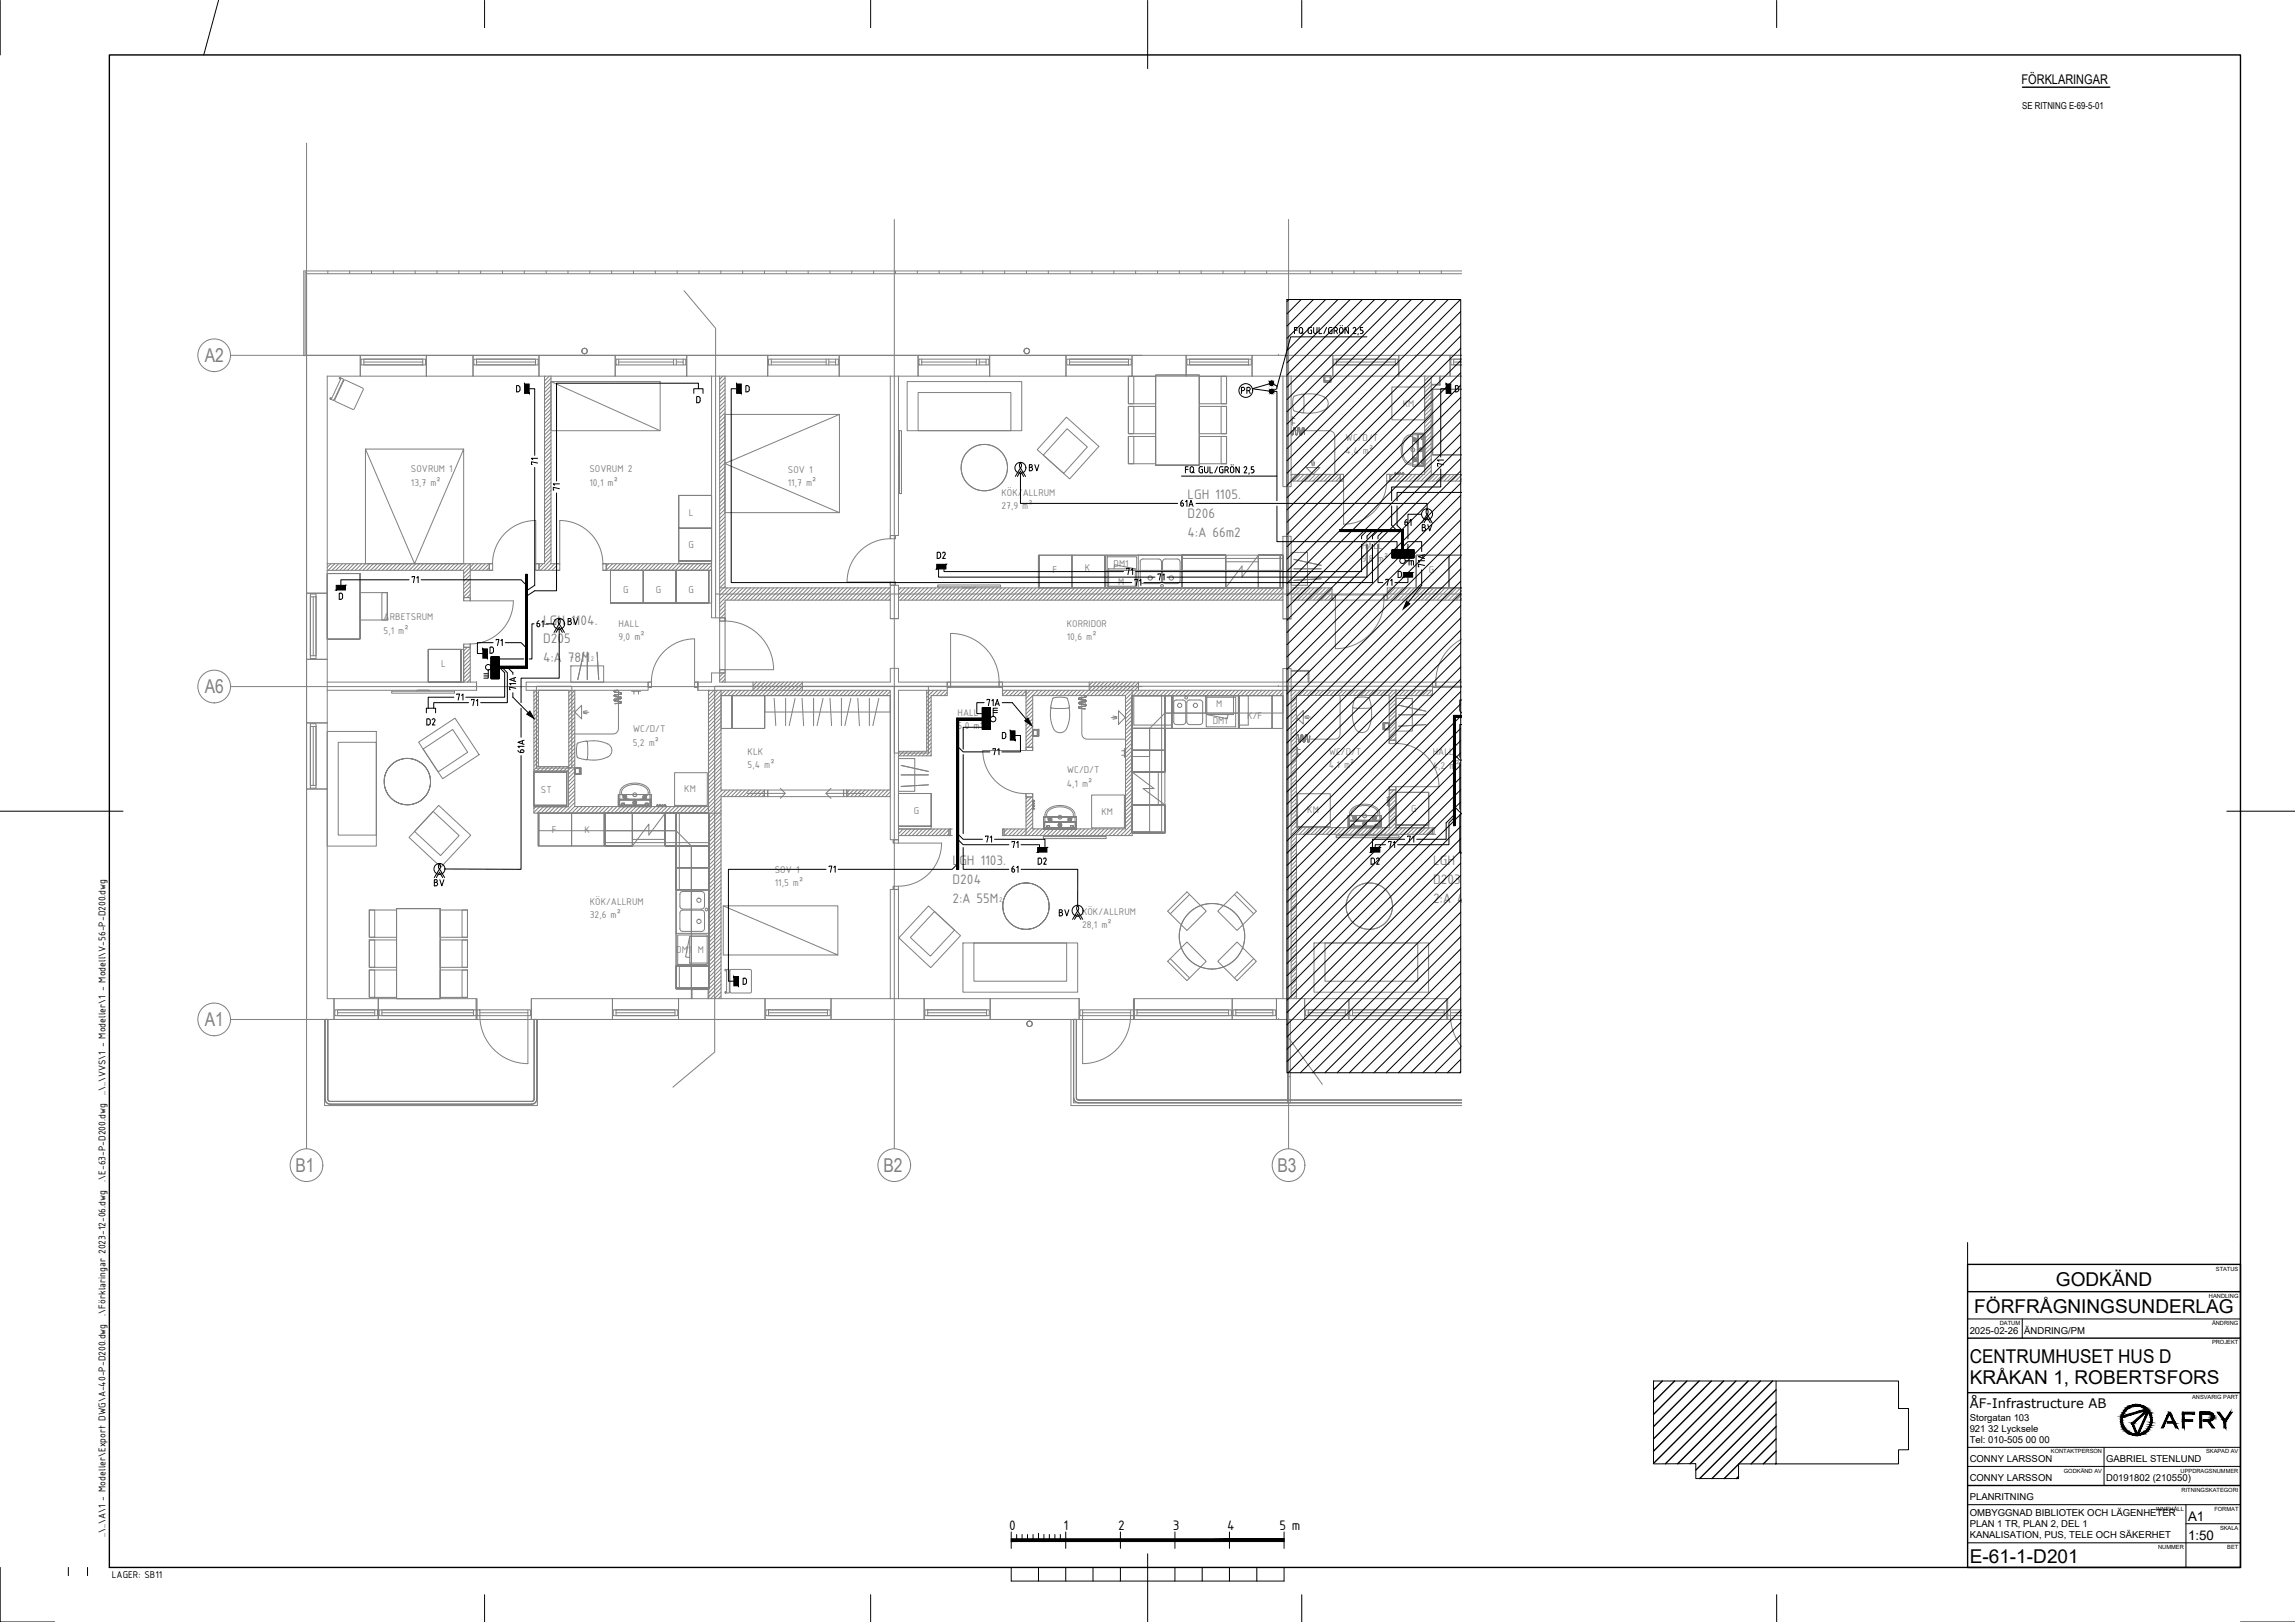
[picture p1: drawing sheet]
<svg xmlns="http://www.w3.org/2000/svg" width="841mm" height="594mm" viewBox="0 0 841 594" stroke-linecap="round" stroke-linejoin="round" font-family="sans-serif">
<defs><g id="words">
<g font-size="7" fill="#808080">
<text x="75" y="132.6">A2</text>
<text x="75" y="254">A6</text>
<text x="75" y="375.9">A1</text>
<text x="108.3" y="429.1">B1</text>
<text x="323.7" y="429.1">B2</text>
<text x="468.2" y="429.1">B3</text>
</g>
<g font-size="7">
<text x="753.4" y="470.8">GODKÄND</text>
<text x="723.5" y="480.8">FÖRFRÅGNINGSUNDERLAG</text>
<text x="721.8" y="499.1">CENTRUMHUSET HUS D</text>
<text x="721.8" y="507.1">KRÅKAN 1, ROBERTSFORS</text>
<text x="721.8" y="572.6">E-61-1-D201</text>
</g>
<g font-size="5.4" fill="#808080">
<text x="435.2" y="182.9">LGH 1105.</text>
<text x="435.2" y="189.7">D206</text>
<text x="435.2" y="196.5">4:A 66m2</text>
<text x="199" y="228.7">LGH 1104.</text>
<text x="199" y="235.6">D205</text>
<text x="199" y="242.4">4:A 78M</text>
<text x="349.1" y="317">LGH 1103.</text>
<text x="525.2" y="317">LGH 1102.</text>
<text x="349.1" y="323.8">D204</text>
<text x="525.2" y="323.8">D203</text>
<text x="349.1" y="330.6">2:A 55M</text>
<text x="525.2" y="330.6">2:A 48M</text>
</g>
<g font-size="5.4">
<text x="369.8" y="560.3">0</text>
<text x="389.7" y="560.3">1</text>
<text x="409.8" y="560.3">2</text>
<text x="429.8" y="560.3">3</text>
<text x="449.7" y="560.3">4</text>
<text x="468.8" y="560.3">5 m</text>
</g>
<g font-size="4.9">
<text x="740.8" y="30.7">FÖRKLARINGAR</text>
<text x="801.8" y="557.1">A1</text>
<text x="801.8" y="564.1">1:50</text>
</g>
<text font-size="4.8" x="721.8" y="515.6">ÅF-Infrastructure AB</text>
<g font-size="3.9" fill="#808080">
<text x="514.1" y="149.2">KM</text>
<text x="493.1" y="161.5">WC/D/T</text>
<text x="493.1" y="166.4">4,4 m²</text>
<text x="150.6" y="172.9">SOVRUM 1</text>
<text x="216" y="172.9">SOVRUM 2</text>
<text x="288.7" y="173.2">SOV 1</text>
<text x="150.6" y="177.9">13,7 m²</text>
<text x="216" y="177.9">10,1 m²</text>
<text x="288.7" y="178.1">11,7 m²</text>
<text x="367" y="181.5">KÖK/ALLRUM</text>
<text x="252.4" y="188.8">L</text>
<text x="367" y="186.5">27,9 m²</text>
<text x="252.3" y="200.8">G</text>
<text x="499.1" y="201.1">HALL</text>
<text x="385.6" y="209.7">F</text>
<text x="397.5" y="209.3">K</text>
<text x="408.1" y="207.6">DM1</text>
<text x="499.1" y="206">9,8 m²</text>
<text x="523.6" y="209.7">G</text>
<text x="535.5" y="209.7">G</text>
<text x="409.7" y="214.2">M</text>
<text x="228.3" y="217.2">G</text>
<text x="240.4" y="217.2">G</text>
<text x="252.3" y="217.2">G</text>
<text x="140.6" y="227.2">ARBETSRUM</text>
<text x="140.6" y="232.1">5,1 m²</text>
<text x="226.6" y="229.6">HALL</text>
<text x="390.9" y="229.6">KORRIDOR</text>
<text x="226.6" y="234.5">9,0 m²</text>
<text x="390.9" y="234.5">10,6 m²</text>
<text x="161.6" y="244.2">L</text>
<text x="350.9" y="262.3">HALL</text>
<text x="445.7" y="258.9">M</text>
<text x="457.1" y="263.2">K/F</text>
<text x="231.9" y="268.3">WC/D/T</text>
<text x="350.9" y="267.2">5,0 m²</text>
<text x="444.4" y="265.3">DM1</text>
<text x="231.9" y="273.1">5,2 m²</text>
<text x="274" y="276.5">KLK</text>
<text x="274" y="281.4">5,4 m²</text>
<text x="486.9" y="276.5">WC/D/T</text>
<text x="486.9" y="281.4">4,1 m²</text>
<text x="525" y="276.7">HALL</text>
<text x="525" y="281.6">4,2 m²</text>
<text x="390.9" y="283.2">WC/D/T</text>
<text x="198.2" y="290.3">ST</text>
<text x="250.8" y="290.2">KM</text>
<text x="390.9" y="288.1">4,1 m²</text>
<text x="334.8" y="298">G</text>
<text x="403.6" y="298.4">KM</text>
<text x="479.1" y="297.9">KM</text>
<text x="517.2" y="297.5">G</text>
<text x="202.3" y="305.1">F</text>
<text x="214.2" y="305.1">K</text>
<text x="284" y="319.8">SOV 1</text>
<text x="284" y="324.7">11,5 m²</text>
<text x="216.1" y="331.3">KÖK/ALLRUM</text>
<text x="396.5" y="335">KÖK/ALLRUM</text>
<text x="216.1" y="336.2">32,6 m²</text>
<text x="396.5" y="339.9">28,1 m²</text>
<text x="247.8" y="349.2">DM1</text>
<text x="255.7" y="349.2">M</text>
</g>
<g font-size="3.9">
<text x="38.7" y="401.1" transform="rotate(-90 38.7 401.1)">..\..\VVS\1 - Modeller\1 - Modell\V-56-P-D200.dwg</text>
<text x="38.7" y="432.9" transform="rotate(-90 38.7 432.9)">.\E-63-P-D200.dwg</text>
<text x="38.7" y="481.8" transform="rotate(-90 38.7 481.8)">.\Förklaringar 2023-12-06.dwg</text>
<text x="38.7" y="562.8" transform="rotate(-90 38.7 562.8)">..\..\A\1 - Modeller\Export DWG\A-40-P-D200.dwg</text>
<text x="41" y="578">LAGER: SB11</text>
</g>
<g font-size="3.5">
<text x="741" y="40.1">SE RITNING E-69-5-01</text>
<text x="721.8" y="488.5">2025-02-26</text>
<text x="741.8" y="488.5">ÄNDRING/PM</text>
<text x="721.8" y="520.6">Storgatan 103</text>
<text x="721.8" y="524.6">921 32 Lycksele</text>
<text x="721.8" y="528.6">Tel: 010-505 00 00</text>
<text x="721.8" y="535.5">CONNY LARSSON</text>
<text x="771.8" y="535.5">GABRIEL STENLUND</text>
<text x="721.8" y="542.5">CONNY LARSSON</text>
<text x="771.8" y="542.5">D0191802 (210550)</text>
<text x="721.8" y="549.5">PLANRITNING</text>
<text x="721.8" y="555.2">OMBYGGNAD BIBLIOTEK OCH LÄGENHETER</text>
<text x="721.8" y="559.4">PLAN 1 TR, PLAN 2, DEL 1</text>
<text x="721.8" y="563.5">KANALISATION, PUS, TELE OCH SÄKERHET</text>
</g>
<g font-size="2.7" fill="#808080">
<text x="216.5" y="242">2</text>
<text x="366.2" y="330.3">2</text>
</g>
<g font-size="2.1">
<text x="812" y="465.3">STATUS</text>
<text x="809.5" y="475.3">HANDLING</text>
<text x="732.9" y="485.4">DATUM</text>
<text x="810.6" y="485.4">ÄNDRING</text>
<text x="810.6" y="492.4">PROJEKT</text>
<text x="803.3" y="512.3">ANSVARIG PART</text>
<text x="751.6" y="532.4">KONTAKTPERSON</text>
<text x="808.4" y="532.4">SKAPAD AV</text>
<text x="756.3" y="539.3">GODKÄND AV</text>
<text x="799.1" y="539.3">UPPDRAGSNUMMER</text>
<text x="799.5" y="546.3">RITNINGSKATEGORI</text>
<text x="790.1" y="553.4">INNEHÅLL</text>
<text x="811.5" y="553.4">FORMAT</text>
<text x="813.5" y="560.3">SKALA</text>
<text x="790.9" y="567.4">NUMMER</text>
<text x="816.2" y="567.4">BET</text>
</g>
</g></defs>
<g fill="none" stroke="#808080" stroke-width=".37">
<path d="M112.3 52.4v368.4M111.8 99.8v30.4M112.1 99.2v.8M120.1 99.2v1.1M128.1 99.2v1.1M136.1 99.2v1.1M144.1 99.2v1.1M152.1 99.2v1.1M160.1 99.2v1.1M168.1 99.2v1.1M176.1 99.2v1.1M184.1 99.2v1.1"/>
<path d="M192.1 99.2v1.1M200.1 99.2v1.1M208.1 99.2v1.1M216.1 99.2v1.1M224.1 99.2v1.1M232.1 99.2v1.1M240.1 99.2v1.1M248.1 99.2v1.1M256.1 99.2v1.1M264.1 99.2v1.1M272.1 99.2v1.1M280.1 99.2v1.1"/>
<path d="M288.1 99.2v1.1M296.1 99.2v1.1M304.2 99.2v1.1M312.2 99.2v1.1M320.2 99.2v1.1M327.7 80.4v340.4M328.2 99.2v1.1M336.2 99.2v1.1M344.2 99.2v1.1M352.2 99.2v1.1M360.2 99.2v1.1M368.2 99.2v1.1"/>
<path d="M376.2 99.2v1.1M384.2 99.2v1.1M392.2 99.2v1.1M400.2 99.2v1.1M408.2 99.2v1.1M416.2 99.2v1.1M424.2 99.2v1.1M432.2 99.2v1.1M440.2 99.2v1.1M448.2 99.2v1.1M456.2 99.2v1.1M464.2 99.2v1.1"/>
<path d="M472.2 80.4v340.4M480.2 99.2v1.1M488.2 99.2v1.1M496.2 99.2v1.1M504.2 99.2v1.1M512.2 99.2v1.1M520.2 99.2v1.1M528.2 99.2v1.1M535.7 99.2h-424.4v31h1M112.3 100.3h423.4M250.7 106.5l11.5 13.7v106.1M84.5 130.1h334"/>
<path d="M124.9 138.7l.8 .1 .1 .3-3.6 7.6-.6-.3-.1-.3zM126 139.4l.5-.2 6.6 3.1-3.5 7.7-6.6-3-.3-.3zM132 130.1v7.7h24.2M132.3 131.5h23.6v2.2h-23.6zM133.3 131.5h21.6v2.2h-21.6zM133.3 132.6h21.6M156.2 130.1h17.1v7.7h-17.1zM156.2 130.1v7.7M173.3 130.1v7.7h26.2M173.6 131.5h23.6v2.2h-23.6zM174.6 131.5h21.6v2.2h-21.6zM174.6 132.6h21.6"/>
<path d="M197.5 130.1v7.7v-7.7h28v7.7h-23.6M199.5 137.8h2.4v68.7h2v2.4h-6.4v-2.4h2zM199.9 137.8l-.4 .3M201.3 137.8l-1.8 1.7M201.9 139.8v17.9h40v-17.9h-40l40 17.9M201.9 138.5l-2.4 2.4M201.9 139.9l-2.4 2.4M213.2 128.4l.3 .8 .7 .4M213.2 128.3v.1M213.8 127.7l-.6 .6M214.2 127.6a.99 .99 0 0 1 1 1 .99 .99 0 0 1-1 1M214.2 127.6a.99 .99 0 0 0-1 1 .99 .99 0 0 0 1 1"/>
<path d="M214.2 127.6h.4M214.2 127.6l-.4 .1M214.6 127.6v.1M214.6 129.5l-.4 .1M214.6 129.5h.1M214.7 127.7l.5 .6M215.2 128.3v.1M215.2 128.4l-.1 .6-.4 .4M225.5 130.1v7.7h40.2M225.7 131.5h25.6v2.2h-25.6zM226.7 132.6h20.1M226.7 131.5v2.2"/>
<path d="M246.8 131.5v2.2M247.8 132.6h2.5M247.8 131.5v2.2M250.3 131.5v2.2M251.7 130.1v7.7v-7.7h29.6v7.7h-15.6M260.8 137.8v71.1M263.7 137.8v88.5M264.9 137.8l-1.2 1.2M265.7 138.4l-2 1.9M265.7 139.8l-2 2M265.7 137.8v77.5M281.3 130.1v7.7h48"/>
<path d="M281.6 131.5h25.6v2.2h-25.6zM282.6 132.6h20.2M282.6 131.5v2.2M302.8 131.5v2.2M303.7 132.6h2.5M303.7 131.5v2.2M306.2 131.5v2.2M307.5 130.1v7.7v-7.7h29v7.7h-7.2M326.2 137.8v58.3h3.1v-58.3M332.4 139.8h42v17.9h-42zM336.5 130.1v7.7h26.2M336.7 131.5h25.7v2.2h-25.7z"/>
<path d="M337.8 132.6h20M337.8 131.5v2.2M357.8 131.5v2.2M358.8 132.6h2.5M358.8 131.5v2.2M361.3 131.5v2.2M362.7 130.1h27.9v7.7h-27.9zM362.7 130.1v7.7M375.3 128.4l.1 .6 .4 .4M375.3 128.3v.1M375.8 127.7l-.5 .6M375.8 129.5h.1"/>
<path d="M375.9 127.6l-.1 .1M375.9 129.5l.4 .1M376.3 127.6a.99 .99 0 0 1 1 1 .99 .99 0 0 1-1 1M376.3 127.6a.99 .99 0 0 0-1 1 .99 .99 0 0 0 1 1M376.3 127.6l.6 .2 .3 .5M376.3 127.6h-.4M377.2 128.3v.1M377.2 128.4l-.2 .8-.7 .4M390.6 130.1v7.7h24.3M390.9 131.5h23.7v2.2h-23.7zM392 131.5h21.5v2.2h-21.5zM392 132.6h21.5"/>
<path d="M413.5 137.9h10v10h-10zM413.5 137.9h2v10h-2zM414.9 130.1h19.8v7.7h-19.8zM414.9 130.1v7.7M423.5 137.3h16v33.1h-16v-33.1h16v33.1h-16zM434.7 130.1h24.1v7.7v-7.7h29.6v7.7h-53.7zM435 131.5h23.5v2.2h-23.5zM435.9 131.5h21.7v2.2h-21.7zM435.9 132.6h21.7M439.5 137.9h10h-2v10h2v-10v10h-10zM468.5 130.1h.1M470.1 137.8v40.4h3v-2"/>
<path d="M473.1 137.8v38.4M485.3 137.8h2.4zM485.3 137.8l.1 1.7zM485.3 137.8v2.2v-.5h2.4h-2.4zM485.4 139.5v-1.7v1.7M485.4 137.8h.1M485.5 138v2zM485.5 138h2M487.5 138v2h-2M487.5 140h.1M487.5 138v2M487.5 137.8l.2 1.7z"/>
<path d="M487.5 137.8l.2 2.2zM487.7 139.5v-1.7v1.7M487.7 137.8h-2.4h2.4M487.7 140h-2.4h2.4M488.7 131.5h23.6v2.2h-23.6zM489.7 131.5h21.6v2.2h-21.6zM489.7 132.6h21.6M518.5 130.1h17.2M522.1 137.8h-33.7v-7.7h24.2v7.7v-7.7h18.8v7.7h-3.6M522.1 137.8v36h-12.8v2.4M522.1 137.8h2.4v3h3v-3h.3M522.3 137.8l-.2 .2"/>
<path d="M523.7 137.8l-1.6 1.7M524.5 137.8h3M524.5 139.8l-2.4 2.5M524.5 138.4l-2.4 2.5M527.8 138l-.3 .2M527.8 139.4l-.3 .3M527.8 137.8v3.2h-3.3v32.8M531.4 130.1v7.7h4.3M531.7 131.5h4h-3v2.2h3h-4zM532.7 132.6h3M201.9 151.3l-2.4 2.3M201.9 141.4l-2.4 2.3"/>
<path d="M201.9 142.8l-2.4 2.4M201.9 144.2l-2.4 2.4M201.9 145.6l-2.4 2.4M201.9 147l-2.4 2.4M201.9 148.4l-2.4 2.4M201.9 149.8l-2.4 2.4M201.9 152.7l-2.4 2.4M201.9 154.1l-2.4 2.4M201.9 155.5l-2.4 2.4M201.9 156.9l-2.4 2.4M201.9 158.3l-2.4 2.4M201.9 159.7l-2.4 2.5"/>
<path d="M265.6 151.8h42v36h-42zM265.7 142.6l-2 2M265.7 149.7l-2 2M265.7 152.5l-2 2M265.7 141.2l-2 2M265.7 144.1l-2 1.9M265.7 145.5l-2 1.9M265.7 146.9l-2 2M265.7 148.3l-2 2M265.7 151.1l-2 2M265.7 154l-2 1.9M265.7 155.4l-2 1.9"/>
<path d="M265.7 156.8l-2 2M265.7 158.2l-2 2M265.7 159.6l-2 2M307.6 151.8l-42 18 42 18M329.6 157.7h.8v23.1h-.8zM336.5 143.8h33.9v13.9h-33.9zM390.8 152.8l11.9 10.7-10.7 11.9-11.9-10.7zM391.1 157l7.4 6.7-8.7 9.7-7.5-6.7zM413.5 148.9h10v9.9h-10zM413.5 148.9h2v9.9h-2zM413.5 159.9h10v10h-10zM413.5 159.9h2v10h-2z"/>
<path d="M439.5 148.9h10h-2v9.9h2v-9.9v9.9h-10zM439.5 159.9h10h-2v10h2v-10v10h-10zM473.1 158.2l.1 .8zM473.1 158.2v-.5h14.1a2 2 0 0 1 1.9 2.1v14l-2.4 2.4M473.3 159.1l.2 .2M473.3 159.1v.1M473.3 159.2l.2 .1M473.6 155h.9M473.6 153.3h.9M473.6 152.5v3.3M473.6 159.3h-.1M473.7 159.2l-.1 .1"/>
<path d="M473.8 159.2h-.1M473.9 159l-.1 .2M473.9 159h.1M473.9 159l-.4 .3M474 150.1l.4 .5 3.1 .6M474 145.5l-.3 1.9 .3 2.7M474 157.8l-.1 .1M474 156.9l-.1 2.1M474.1 156.9l-.2 2.1M474.1 156.8l-.1 .1M474.1 156.8h.1M474.2 156.7l-.1 .1"/>
<path d="M474.3 156.6l.3 .3 .2 2.1M474.3 156.6l-.3 .3M474.3 156.7l-.3 .2M474.3 156.7l.3 .2M474.3 156.7h.1M474.4 145l-.4 .5M474.4 156.7l.1 .1M474.5 156.8h.1M474.5 156.8l.1 .1M474.6 157.2h.1M474.8 158.4v.1M474.8 159l.3 .3"/>
<path d="M474.8 159v.1M474.8 159.1h.1M474.9 159.1v.1M474.9 159.2h.1M475 159.2l.1 .1M475.3 159.2l-.2 .1M475.3 159.2h.1M475.4 159.1l-.1 .1M475.4 159.1h.1M475.4 159l-.3 .3M475.4 159v.1M475.6 157.6v.1"/>
<path d="M475.6 156.9l-.2 2.1M475.7 156.9h-.1M475.7 156.9l-.2 2.1M475.7 156.8v.1M475.7 156.8h.1M475.8 156.7l-.1 .1M475.9 156.6l.3 .3M475.9 156.6l-.3 .3M475.9 156.7l-.3 .2M475.9 156.7l.3 .2M475.9 156.7h-.1M476.2 157h.1"/>
<path d="M476.2 156.9l.2 2.1M476.4 158.3h.1M476.4 159l.3 .3M476.8 159.3h-.1M477 144.4l-2.6 .7M477 159.1l-.3 .2M477 159l-.3 .3M477 159v.1M477.1 159h-.1M477.3 157.4l-.1 .1M477.3 156.9l-.3 2.1M477.3 156.9h.1"/>
<path d="M477.3 156.9l-.2 2.1M477.3 156.8v.1M477.4 156.7l-.1 .1M477.5 144.4h-.5M477.5 144.4l.2 .2M477.5 144.4h.1M477.5 156.7l-.2 .2M477.5 156.7l.3 .2M477.5 156.7h.2M477.5 156.7h.1M477.5 156.6l.3 .3M477.5 156.6l-.3 .3"/>
<path d="M477.6 144.4l1-.1a11 11 0 0 1 7.4 1.7 2.9 2.9 0 0 1 .4 3 2.9 2.9 0 0 1-2.6 1.7l-3.6 .7-2.7-.2M477.7 156.7v.1M477.7 156.8h.1M477.7 144.6l.2 4-.4 2.6M477.8 156.8v.1M477.8 156.9h.1M477.8 156.9l.3 2.1zM478 158.1h-.1M510.1 141.7h11.9v12.1h-11.9zM517.7 158.7v12.1v-12.1M519.4 158.8v5.9v-5.9M519.4 158.8h.2z"/>
<path d="M519.6 159.1v11.3h2.3h-2.3zM519.6 159.1h2.3zM519.6 158.8v.3zM519.6 159.1h2.5v-.3v.3zM519.6 158.8v5.9zM520.9 159.9v1h1.2h-1.2zM520.9 159.9h1.2zM521.5 159.6v9M521.5 159.6v10.3h.6M521.5 159.6h.6M521.9 159.6v9v-9.6l.1 11.5-.1-.9M521.9 159.1v.8"/>
<path d="M522 159.9l-.1-.9 .1 11.5v-9.6M522 159.9v1v-1M522.1 158.7v12.1M522.1 158.7h-4.4h4.4M522.1 159.6v1.3M522.1 158.8h-2.5h2.5M524.5 142.7l-2.4 2.4M524.5 156.8l-2.4 2.4M524.5 159.7l-2.4 2.4M524.5 141.2l-2.4 2.5M524.5 144.1l-2.4 2.4M524.5 145.5l-2.4 2.4"/>
<path d="M524.5 146.9l-2.4 2.4M524.5 148.3l-2.4 2.5M524.5 149.7l-2.4 2.5M524.5 151.1l-2.4 2.5M524.5 152.5l-2.4 2.5M524.5 154l-2.4 2.4M524.5 155.4l-2.4 2.4M524.5 158.2l-2.4 2.5M525 142.6h10.7h-10.7v24h10.7h-10.7zM525 140.8l-.3 .2M526.4 140.8l-.3 .2M527.8 140.8l-.3 .2"/>
<path d="M133.9 164.5h36v42h-36v-42l18 42 18-42M201.9 168.2l-2.4 2.4M201.9 175.3l-2.4 2.4M201.9 161.2l-2.4 2.3M201.9 162.6l-2.4 2.4M201.9 164l-2.4 2.4M201.9 165.4l-2.4 2.4M201.9 166.8l-2.4 2.4M201.9 169.6l-2.4 2.5M201.9 171l-2.4 2.5M201.9 172.5l-2.4 2.4M201.9 173.9l-2.4 2.4"/>
<path d="M201.9 176.7l-2.4 2.4M201.9 178.1l-2.4 2.4M201.9 179.5l-2.4 2.5M265.7 161.1l-2 1.9M265.7 162.4l-2 2M265.7 163.9l-2 1.9M265.7 165.3l-2 1.9M265.7 166.7l-2 2M265.7 168.1l-2 2M265.7 169.5l-2 2M265.7 171l-2 1.9M265.7 172.4l-2 1.9"/>
<path d="M265.7 173.8l-2 1.9M265.7 175.2l-2 1.9M265.7 176.6l-2 2M265.7 178l-2 2M265.7 179.4l-2 2M329.6 166.9l-.3 .4v4l.3 .4M473.1 173.8h18v2.4h-18M473.6 173.8l-.5 .4M475 173.8l-1.9 1.9M476.4 173.8l-2.4 2.4M477.8 173.8l-2.4 2.4M478.7 171.3h4.9l-2.5 2.4z"/>
<path d="M479.3 173.8l-2.5 2.4M480.6 169.2l.3 1.4M480.7 173.8l-2.5 2.4M481.2 168.6v2M481.8 169.2l-.3 1.4M482.1 173.8l-2.4 2.4M483.5 173.8l-2.4 2.4M484.9 173.8l-2.4 2.4M486.4 173.8l-2.5 2.4M487.8 173.8l-2.5 2.4M490.6 173.8l-2.5 2.4M491.1 176l-.1 .2"/>
<path d="M491.1 174.6l-1.5 1.6M491.3 173.8h1.1v2.4h-1.1M492.4 173.8h-1.3v2.4h1.3v15.8a15.8 15.8 0 0 0 15.8-15.8M508.2 173.8h1.1v2.4h-1.1M508.2 176.2h1M509.2 173.8h-1v2.4M509.3 176.2h26.4M510.4 173.8l-1.1 1M511 173.5h.4zM511 173.8h3.5zM511 173.5v.3M511.2 173.6h.1"/>
<path d="M511.3 173.6h.1M511.3 173l.2 .1zM511.3 173.1v.5M511.3 173.5h.1M511.4 173.5h2.7M511.4 173.5v.1M511.4 173.5h.8M511.4 173.6h.1M511.5 173.6h.1M511.5 173.6h-.2M511.5 173.1v.5M511.8 173.8l-2.5 2.4"/>
<path d="M512.2 173.6h.2M512.2 173.1h.2M512.2 173.1v.5M512.2 173.6h.1M512.2 173.5h.1M512.3 173.5h.8M512.3 173.5h.1M512.3 173.5l.1 .1M512.4 173.6h.1M512.4 173.1v.5M513.1 173.6h.2M513.1 173.6h.1"/>
<path d="M513.1 173l.2 .1zM513.1 173.5h.1M513.1 173.1v.5M513.2 173.5h-.1M513.2 173.5h.1M513.2 173.8l-2.4 2.4M513.2 173.5v.1M513.2 173.6h.1M513.3 173.6h.1M513.3 173.5h.1M513.3 173.5h.7M513.3 173.1v.5"/>
<path d="M514 173.6h.2M514 173.6h.1M514 173l.2 .1zM514 173.5h.1M514 173.1v.5M514.1 173.5h.1M514.1 173.5h.4zM514.2 173.6h.1M514.3 173.1v.5M514.5 173.5v.3M514.6 173.8l-2.4 2.4M516 173.8l-2.4 2.4"/>
<path d="M517.5 173.8l-2.5 2.4M517.7 170.8h4.4h-4.4M517.9 160.9l.1 .6M517.9 168.2l.1 .6M517.9 160.9h.1M517.9 168.2h.1M518.1 161.5v.1M518.1 168.8h.1M518.1 161.1v.2M518.1 168.3v.3M518.1 161.6l.4 .2 .5-.2M518.1 168.8l.6 .2"/>
<path d="M518.1 161v.3M518.1 161v.1M518.1 168.3h.1M518.1 161.3h.1M518.1 168.6h.1M518.1 161.3l.2 .2M518.1 168.6l.5 .3M518.1 168.6l.2 .2M518.1 161.1l.1 .2M518.1 168.3l.1 .3M518.1 161.4l.2 .1M518.2 168.6h.1"/>
<path d="M518.2 161.3l.2 .2M518.2 161.3h.1M518.2 168.6l.2 .2M518.2 168.1l-.1 .2M518.2 160.8l-.1 .3M518.2 160.7l-.1 .3M518.2 168v.1M518.2 168l-.1 .3M518.3 160.8h-.1M518.3 168.1h-.1M518.3 161.5l.3 .1M518.4 161.5h.2"/>
<path d="M518.4 168.8h.2M518.4 160.5l-.5 .4M518.4 160.5l-.3 .1M518.4 160.5h.4M518.4 160.5h.3M518.4 167.8l-.5 .4M518.4 167.8l-.3 .1M518.4 167.8h.4M518.4 167.8h.3M518.4 167.9l-.2 .1M518.4 168.9h.1M518.5 160.7h.2"/>
<path d="M518.5 160.7l-.3 .1M518.5 160.7l-.2 .1M518.5 168h.2M518.5 168l-.3 .1M518.5 168h-.2M518.5 160.6l-.3 .1M518.5 160.6l.3 .1M518.5 167.9h.1M518.5 167.9l.3 .1M518.5 167.9l-.3 .1M518.5 168h.1M518.6 168.9h.1"/>
<path d="M518.7 160.7l.2 .2M518.7 168l.2 .2M518.8 160.5l.2 .2M518.8 167.8l.2 .2M518.8 167.8l.2 .1M518.8 160.7l.2 .2M518.8 168l.2 .2M518.8 168.7l-.2 .1M518.9 161.5l-.3 .1M518.9 168.8l-.3 .1M518.9 168.8l-.2 .1M518.9 173.8l-2.5 2.4"/>
<path d="M518.9 161.4l-.3 .1M518.9 168.7h-.1M518.9 168.7l-.3 .1M518.9 161.4v.1M518.9 161.4a2.16 2.16 0 0 0-2-1.5 2.16 2.16 0 0 0-2.1 1.4 6.1 6.1 0 0 0 1.5 8.3h1l1.1-.7M518.9 160.9h.1M518.9 168.2h.1M518.9 160.9l.1 .3M518.9 168.2l.1 .2M519 168.1h.1M519 168.2l-.5 .6M519 161.4v.2"/>
<path d="M519 168.9l-.3 .1M519 161.2l-.1 .2M519 168.4l-.1 .3M519 160.9v.1M519 160.9v.3M519 168.2h.1M519 168.2v.3M519 161v.2M519 168.2v.2M519 161.2l-.1 .3M519 168.5l-.1 .3M519 160.7h.1"/>
<path d="M519 167.9v.1M519 161.2h.1M519 168.5h.1M519 161.6l.4 1.4 .1 1.7M519 168v.1M519 160.7l.2 .3M519 168l.2 .3M519.2 161.3l-.2 .3M519.2 168.6l-.5 .4M519.2 161.3h.1M519.2 168.6h.1M519.2 161v.3"/>
<path d="M519.2 168.3v.3M519.4 164.7h.2zM519.4 164.8v5.9v-5.9M519.4 170.7h.2zM519.4 164.8h.2zM519.5 164.7l-.1 1.9-.4 1.4M519.6 170.4v.4zM519.6 170.8h2.5h-2.5M519.6 170.4h2.5zM519.6 164.8v5.9zM520 164.6l.4 .8M520 164.5v.1"/>
<path d="M520.2 164.7v.3M520.2 164.7h.1M520.2 165h.1M520.2 164.7l.3 .5M520.2 165l.2 .2M520.2 164.3l-.1 .2M520.3 164.2l-.1 .1M520.3 173.8l-2.5 2.4M520.3 164.4h.7v.7M520.3 164.4l-.1 .2M520.3 164.4v.7h.7M520.4 165.2h.1"/>
<path d="M520.4 165.4h.1M520.4 165.2h.3M520.5 165.4h.3M520.5 165.2h.2M520.5 164.1a.66 .66 0 0 0-.5 .8 .66 .66 0 0 0 .8 .5M520.5 164.1l-.2 .1M520.5 164.1l.7 .2 .1 .7M520.5 164.1a.66 .66 0 0 1 .8 .5 .66 .66 0 0 1-.5 .8M520.6 164.3l.5 .4-.4 .5M520.6 164.3l-.4 .4M520.6 164.3l-.4 .5 .5 .4M520.6 164.3l-.3 .1"/>
<path d="M520.6 164.3h.1M520.6 164.3h.3M520.7 164.3h-.1M520.7 164.3l.4 .5M520.7 165.2h.1M520.9 168.6v1h1.2h-1.2zM520.9 168.6h1.2zM520.9 164.3h.1M520.9 164.3l.2 .2M521 165.1l-.3 .1M521.1 165.3l-.3 .1M521.1 165.3h.1"/>
<path d="M521.1 164.8l-.1 .3M521.1 164.6h.1M521.1 164.7v.1M521.1 164.7a.4 .4 0 0 0-.4-.3 .4 .4 0 0 0-.4 .4 .4 .4 0 0 0 .4 .4M521.1 164.8l-.4 .4M521.1 164.6v.2M521.1 164.9l-.1 .2M521.1 164.8v.1M521.3 165l-.2 .2M521.3 165h.1M521.5 169.6v.3h.6M521.7 173.8l-2.5 2.4"/>
<path d="M521.9 160.9v9M522 168.6v-9.5l-4.3 .1a3.7 3.7 0 0 0-4 3.5 6.5 6.5 0 0 0 2.2 7.3l1 .3 5.1 .1v-.8M522 168.6v1v-1M522 168.6v1M522.1 169.6v-1v1M522.1 160.9v-1v1M522.1 160.9v9M522.1 170.8v-.4v.4M524.5 163.9l-2.4 2.4M524.5 166.7l-2.4 2.4M524.5 171l-2.4 2.4M524.5 172.4l-3.8 3.8"/>
<path d="M524.5 173.8l-2.4 2.4M524.5 161.1l-2.4 2.4M524.5 162.4l-2.4 2.5M524.5 165.3l-2.4 2.4M524.5 168.1l-2.4 2.5M524.5 169.5l-2.4 2.5M524.5 173.8h11.2M525.9 173.8l-2.4 2.4M527.3 173.8l-2.4 2.4M528.7 173.8l-2.4 2.4M530.1 173.8l-2.3 2.4M531.6 173.8l-2.4 2.4"/>
<path d="M533 173.8l-2.5 2.4M534.4 173.8l-2.4 2.4M535.7 173.9l-2.3 2.3M535.7 175.3l-.9 .9M201.9 182.4l-2.4 2.4M201.9 185.2l-2.4 2.4M201.9 180.9l-2.4 2.5M201.9 183.8l-2.4 2.4M201.9 186.6l-2.4 2.4M201.9 188l-2.4 2.4M201.9 189.5l-2.4 2.3M201.9 190.9l-2.4 2.4"/>
<path d="M201.9 192.3l-2.4 2.4M201.9 193.7l-2.4 2.4M201.9 195.1l-2.4 2.4M201.9 196.5l-2.4 2.4M201.9 197.9l-2.4 2.4M201.9 199.4l-2.4 2.3M248.7 181.5h12.1v12h-12.1v-12h12.1v12h-12.1zM248.7 193.5h12.1v12h-12.1v-12h12.1v12h-12.1zM265.7 180.8l-2 2M265.7 182.3l-2 1.9M265.7 183.7l-2 1.9M265.7 185.1l-2 1.9"/>
<path d="M265.7 186.5l-2 1.9M265.7 187.9l-2 2M265.7 189.3l-2 2M265.7 190.7l-2 2M265.7 192.2l-2 1.9M265.7 193.6l-2 1.9M265.7 195l-2 1.9M265.7 196.4l-2 1.9M265.7 197.8l-2 2M265.7 199.2l-2 2M326.2 196.4v.9h2v-.9M328.2 197.3v-1.2h-2v1.2a15.8 15.8 0 0 0-15.8 15.8"/>
<path d="M470.1 196.4h3v30.3h-3zM113.7 218.6h2.1v21.6h-2.1zM113.7 217.6h2.1v23.6h-2.1zM114.8 218.6v21.6M119.9 206.5v-68.7h12.1v-7.7h-19.7v87.2h7.6v24.2h-7.6M119.9 210.1h12v24h-12v-24h12v24h-12zM119.9 208.9v8.4h-7.6M121.3 206.5l-1.4 1.3M122.7 206.5l-2.4 2.4M124.1 206.5l-2.4 2.4M125.5 206.5l-2.4 2.4M126.9 206.5l-2.4 2.4"/>
<path d="M128.3 206.5l-2.4 2.4M129.7 206.5l-2.3 2.4M131.2 206.5l-2.4 2.4M131.9 217.1h10h-2v10h2v-10v10h-10zM132.6 206.5l-2.4 2.4M134 206.5l-2.4 2.4M135.4 206.5l-2.4 2.4M136.8 206.5l-2.4 2.4M138.2 206.5l-2.4 2.4M139.6 206.5l-2.4 2.4M141.1 206.5l-2.4 2.4M142.5 206.5l-2.4 2.4"/>
<path d="M143.9 206.5l-2.4 2.4M145.3 206.5l-2.4 2.4M146.7 206.5l-2.4 2.4M148.2 206.5l-2.5 2.4M149.5 206.5l-2.4 2.4M150.9 206.5l-2.3 2.4M152.4 206.5l-2.4 2.4M153.8 206.5l-2.4 2.4M155.2 206.5l-2.4 2.4M156.6 206.5l-2.4 2.4M158 206.5l-2.4 2.4M159.5 206.5l-2.5 2.4"/>
<path d="M160.9 206.5l-2.4 2.4M162.3 206.5l-2.4 2.4M163.7 206.5l-2.4 2.4M165.1 206.5l-2.4 2.4M166.5 206.5l-2.4 2.4M167.9 206.5l-2.3 2.4M169.4 206.5l-2.5 2.4M169.9 219.1v1h2.4v-1M170.8 206.5l-2.5 2.4M172.2 206.5l-2.4 2.4M172.3 206.5v12.4h-2.4v-10h-50M172.3 209.1l-2.4 2.5"/>
<path d="M172.3 210.6l-2.4 2.4M172.3 212l-2.4 2.4M172.3 213.4l-2.4 2.4M172.3 214.8l-2.4 2.4M172.3 216.2l-2.4 2.4M172.3 217.6l-1.2 1.3M173.6 206.5l-3.7 3.6M175 206.5l-2.4 2.4M176.4 206.5l-2.4 2.4M177.8 206.5l-2.4 2.4M179.3 206.5l-2.4 2.4M179.3 206.5h-59.4v2.4"/>
<path d="M179.3 206.5v2.4h-7M179.3 207.8l-1 1.1M179.5 206.5h1M180.5 206.5a15.7 15.7 0 0 1 15.8-15.8v15.8h1.2v2.4h-1.2M180.5 206.5h-1.2v2.4h1.2M180.5 206.5v2.4h-1M197.3 206.5h-1v2.4h1M197.6 206.5l-.1 .1M199 206.5l-1.5 1.5M201.9 206.4l-2.4 2.5M201.9 205l-3.8 3.9M201.9 200.8l-2.4 2.4"/>
<path d="M201.9 202.2l-2.4 2.4M201.9 203.6l-2.4 2.4M203.3 206.5l-2.4 2.4M203.9 207.2l-1.6 1.7M203.9 208.7l-.2 .2M204.1 206.5h1v2.4h-1M220.9 206.5h1.3v2.4h-1.3zM220.9 208.9h1M220.9 206.5h1M220.9 206.5a15.7 15.7 0 0 0-15.8-15.8v15.8h-1.2v2.4h1.2M222.2 208.9h38.6M223.1 206.5l-.9 .9"/>
<path d="M223.7 208.9h12v12h-12v-12h12v12h-12zM224.5 206.5l-2.3 2.3M225.9 206.5l-2.4 2.4M227.4 206.5l-2.5 2.4M228.8 206.5l-2.5 2.4M230.2 206.5l-2.4 2.4M231.6 206.5l-2.4 2.4M233 206.5l-2.4 2.4M234.4 206.5l-2.4 2.4M235.7 208.9h12v12h-12v-12h12v12h-12zM235.8 206.5l-2.4 2.4M237.2 206.5l-2.3 2.4"/>
<path d="M238.7 206.5l-2.5 2.4M240.1 206.5l-2.4 2.4M241.5 206.5l-2.4 2.4M242.9 206.5l-2.4 2.4M244.3 206.5l-2.4 2.4M245.7 206.5l-2.4 2.4M247.1 206.5l-2.3 2.4M247.7 208.9h12v12h-12v-12h12v12h-12zM248.6 206.5l-2.4 2.4M248.7 205.5h12.1v1h-12.1zM250 206.5l-2.4 2.4M251.4 206.5l-2.4 2.4"/>
<path d="M252.8 206.5l-2.4 2.4M254.2 206.5l-2.4 2.4M255.6 206.5l-2.4 2.4M257 206.5l-2.4 2.4M258.5 206.5l-2.4 2.4M259.7 208.9h1.1v12h-1.1zM259.9 206.5l-2.4 2.4M260.8 208.9v17.4h4.9v-6.5h60.5M260.8 206.5h-38.6v2.4M260.8 207l-1.9 1.9M260.8 208.4l-.5 .5M262.2 217.6h273.5"/>
<path d="M265.7 213.4l-2 1.9h62.5M265.7 214.8l-2 2M265.7 200.6l-2 2M265.7 202.1l-2 1.9M265.7 203.5l-2 1.9M265.7 204.9l-2 2M265.7 206.3l-2 2M265.7 207.7l-2 2M265.7 209.1l-2 2M265.7 210.5l-2 2M265.7 211.9l-2 2M266.6 215.3l-2.9 2.9"/>
<path d="M268 215.3l-4.3 4.3M269.4 215.3l-5.7 5.7M270.8 215.3l-4.5 4.5M272.2 215.3l-4.5 4.5M273.6 215.3l-4.5 4.5M275 215.3l-4.4 4.5M276.5 215.3l-4.5 4.5M277.9 215.3l-4.5 4.5M279.3 215.3l-4.5 4.5M280.7 215.3l-4.5 4.5M282.1 215.3l-4.4 4.5M283.5 215.3l-4.5 4.5"/>
<path d="M284.9 215.3l-4.5 4.5M286.4 215.3l-4.5 4.5M287.8 215.3l-4.5 4.5M289.2 215.3l-4.5 4.5M290.6 215.3l-4.5 4.5M292 215.3l-4.5 4.5M293.4 215.3l-4.4 4.5M294.8 215.3l-4.4 4.5M296.3 215.3l-4.5 4.5M297.7 215.3l-4.5 4.5M299.1 215.3l-4.5 4.5M300.5 215.3l-4.5 4.5"/>
<path d="M301.9 215.3l-4.5 4.5M303.3 215.3l-4.4 4.5M304.7 215.3l-4.4 4.5M306.1 215.3l-4.4 4.5M307.6 215.3l-4.5 4.5M309 215.3l-4.5 4.5M310.4 213.2h15.8v1.1h2v-1.1M310.4 215.3l-4.5 4.5M311.8 215.3l-4.5 4.5M313.2 215.3l-4.4 4.5M314.6 215.3l-4.4 4.5M316 215.3l-4.4 4.5"/>
<path d="M317.5 215.3l-4.5 4.5M318.9 215.3l-4.5 4.5M320.3 215.3l-4.5 4.5M321.7 215.3l-4.5 4.5M323.1 215.3l-4.5 4.5M324.6 215.3l-4.5 4.5M326 215.3l-4.5 4.5M326.2 214.3h3.1v12.3h-3.1zM326.2 214.1v-.9h2v.9M326.2 216.5l-3.3 3.3M326.2 217.9l-1.9 1.9M326.2 219.3l-.5 .5"/>
<path d="M329.3 215.3h140.8h-8.9v-12h8.9h-8.9v12h8.9v-12v12h-8.9v-12h8.9v12v-12h-.9v12M329.3 219.8h140.8M330.2 215.3l-.9 1M331.6 215.3l-2.3 2.4M333 215.3l-3.7 3.8M334.5 215.3l-4.5 4.5M335.9 215.3l-4.5 4.5M337.3 215.3l-4.5 4.5M338.7 215.3l-4.5 4.5M340.1 215.3l-4.5 4.5M341.5 215.3l-4.5 4.5M342.9 215.3l-4.5 4.5"/>
<path d="M343.6 214.3h23v.6h-23zM344.3 215.3l-4.4 4.5M345.8 215.3l-4.5 4.5M347.2 215.3l-4.5 4.5M348.6 215.3l-4.5 4.5M350 215.3l-4.5 4.5M351.4 215.3l-4.5 4.5M352.7 214.9l.4 .4h4.1l.3-.4M352.8 215.3l-4.5 4.5M354.2 215.3l-4.5 4.5M355.7 215.3l-4.5 4.5M357.1 215.3l-4.5 4.5"/>
<path d="M358.5 215.3l-4.5 4.5M359.9 215.3l-4.5 4.5M361.3 215.3l-4.4 4.5M362.7 215.3l-4.4 4.5M364.1 215.3l-4.5 4.5M365.6 215.3l-4.5 4.5M367 215.3l-4.5 4.5M368.4 215.3l-4.5 4.5M369.8 215.3l-4.5 4.5M371.2 215.3l-4.5 4.5M372.6 215.3l-4.4 4.5M374 215.3l-4.4 4.5"/>
<path d="M375.4 215.3l-4.4 4.5M376.9 215.3l-4.5 4.5M378.3 215.3l-4.5 4.5M379.7 215.3l-4.5 4.5M380.5 203.3h.3v12h-.3zM380.8 203.3h12v12h-12zM381.1 215.3l-4.5 4.5M382.5 215.3l-4.4 4.5M383.9 215.3l-4.4 4.5M385.3 215.3l-4.4 4.5M386.8 215.3l-4.5 4.5M388.2 215.3l-4.5 4.5"/>
<path d="M389.6 215.3l-4.5 4.5M391 215.3l-4.5 4.5M392.4 215.3l-4.4 4.5M392.8 203.3h12v12h-12zM393.9 215.3l-4.5 4.5M395.3 215.3l-4.5 4.5M396.7 215.3l-4.5 4.5M398.1 215.3l-4.5 4.5M399.5 215.3l-4.5 4.5M400.9 215.3l-4.5 4.5M402.3 215.3l-4.5 4.5M403.8 215.3l-4.5 4.5"/>
<path d="M405.2 203.3h27.9v12h-27.9zM405.2 215.3h27.9v-12v12zM405.2 203.3h-.4v12M405.2 215.3l-4.5 4.5M405.2 208.9h56M405.8 203.9h10.7v10.8h-10.7zM406.3 208.3h9.7v7h-9.7zM406.6 215.3l-4.5 4.5M408 215.3l-4.5 4.5M408.3 208.3l.2-1.5 7.5 1.5M409.4 215.3l-4.5 4.5M410.8 215.3l-4.5 4.5"/>
<path d="M412.2 215.3l-4.5 4.5M413.7 215.3l-4.5 4.5M415.1 215.3l-4.5 4.5M416.5 215.3l-4.5 4.5M417.1 203.3h16v12h-16zM417.9 215.3l-4.5 4.5M418.8 204.7a.93 .93 0 0 0-.9 1.1l-.1 6.9a.99 .99 0 0 0 1 1M418.8 204.7h5.8a1.07 1.07 0 0 1 1 1.1v6.9a.99 .99 0 0 1-1 1l-5.8 .1M419.3 215.3l-4.5 4.5M420.7 215.3l-4.5 4.5M422.1 215.3l-4.5 4.5M423.5 215.3l-4.4 4.5"/>
<path d="M425 215.3l-4.5 4.5M426.3 205l.7-.3h4.4a1.07 1.07 0 0 1 1.1 1.1l-.1 6.9a.99 .99 0 0 1-1 1h-4.4a1 1 0 0 1-1-1v-7zM426.4 215.3l-4.5 4.5M427.8 215.3l-4.5 4.5M429.2 215.3l-4.5 4.5M430.6 215.3l-4.4 4.5M432 215.3l-4.4 4.5M433.1 203.3v12h16v-12v12h-16v-12h16v12h-16v-12h16zM433.1 203.3h16v12h-16zM433.1 204.5h37v10.8h-21M433.4 215.3l-4.5 4.5M434.9 215.3l-4.5 4.5"/>
<path d="M436.3 215.3l-4.5 4.5M437.7 215.3l-4.5 4.5M439.1 215.3l-4.5 4.5M440.5 215.3l-4.5 4.5M441.9 215.3l-4.4 4.5M443.3 215.3l-4.4 4.5M444.8 215.3l-4.5 4.5M446.2 215.3l-4.5 4.5M447.6 215.3l-4.5 4.5M449 215.3l-4.5 4.5M449.1 203.3v12h-16v-12h-27.9v12M449.1 203.3h12.1v12h-12.1z"/>
<path d="M449.1 203.3h-16v12h-16M449.1 215.3v-9.5h12.1v9.5M450.4 215.3l-4.5 4.5M451.9 215.3l-4.5 4.5M453.2 215.3l-4.4 4.5M454.6 215.3l-4.4 4.5M456.1 215.3l-4.5 4.5M457.5 215.3l-4.5 4.5M458.9 215.3l-4.5 4.5M460.3 215.3l-4.5 4.5M461.2 203.3l-6 8v-4l-6.1 8M461.2 203.3h8v12h-8v-12h8v12h-8z"/>
<path d="M461.7 215.3l-4.4 4.5M463.2 215.3l-4.5 4.5M464.6 215.3l-4.5 4.5M466 215.3l-4.5 4.5M467.4 215.3l-4.5 4.5M468.8 215.3l-4.5 4.5M469.2 208.9h-8v6.4h8M469.2 208.9h.9v6.4h-.9M469.2 208.9v6.4M470.1 215.4l-4.4 4.4M470.1 216.8l-3 3M470.1 218.2l-1.5 1.6"/>
<path d="M470.1 219.6l-.1 .2M473.1 202.3h6.1v12h-6.1zM473.1 215.3h15v4.5h-15M474.2 208.3h10M474.2 204.9l10 2.2M474.5 215.3l-1.4 1.4M475.9 215.3l-2.8 2.8M477.3 215.3l-4.2 4.2M478.7 215.3l-4.5 4.5M480.1 215.3l-4.5 4.5M481.5 215.3l-4.5 4.5M483 215.3l-4.5 4.5"/>
<path d="M484.2 212l-10 .6M484.4 215.3l-4.5 4.5M485.8 215.3l-4.5 4.5M487.2 215.3l-4.5 4.5M488.1 217.2l-2.6 2.6M488.1 218.6l-1.2 1.2M488.1 215.8l-4 4M488.3 217.9h1.1v1.9h-1.1M489.4 217.9h-1.3v1.9h1.3v17.8M489.4 217.9h17.7v1.9h-17.7zM507.1 219.8a17.8 17.8 0 0 1-17.8 17.8M508.2 217.9h-1.1h1.3v1.9h-1.3h1.1"/>
<path d="M508.4 215.3v.1M509.8 215.3l-1.4 1.5M511.2 215.3l-2.8 2.9M512.6 215.3l-4.2 4.3M514.1 215.3l-4.5 4.5M515.5 215.3l-4.5 4.5M516.9 215.3l-4.5 4.5M518.3 215.3l-4.5 4.5M519 203.3h12v12h-12v-12h12v12h-12zM519.7 215.3l-4.5 4.5M521.2 215.3l-4.5 4.5M522.5 215.3l-4.4 4.5"/>
<path d="M523.9 215.3l-4.4 4.5M525.4 215.3l-4.5 4.5M526.8 215.3l-4.5 4.5M528.2 215.3l-4.5 4.5M529.6 215.3l-4.5 4.5M531 203.3h4.7h-4.7v12h4.7h-4.7zM531.1 215.3l-4.5 4.5M532.5 215.3l-4.5 4.5M533.9 215.3l-4.5 4.5M535.3 215.3l-4.5 4.5M535.7 215.3h-27.3v4.5h27.3M535.7 216.3l-3.5 3.5"/>
<path d="M535.7 217.8l-2.1 2M535.7 219.2l-.7 .6M156.9 237.8h12v12h-12v-12h12v12h-12zM168.9 237.8h1v12h-1zM169.9 220.1v-1.2h2.4v1.2h15.8a15.8 15.8 0 0 1-15.8 15.8M169.9 235.9h2.4v1.2h-2.4zM169.9 235.9v1M171.3 237.1l-1.4 1.3M172.3 237.4l-2.4 2.4M172.3 238.9l-2.4 2.4M172.3 235.9v1M213.9 238.9l-2.2 10"/>
<path d="M215.2 238.9v10M218.8 238.9l.6 10M254.5 234a15.8 15.8 0 0 0-15.8 15.8M254.5 234v15.8h1.2v1.9h-1.2M263.7 226.5v1v-1.2h2v1.2v-1M263.7 227.5h2v17.8h-2zM265.7 227.5a17.8 17.8 0 0 1 17.8 17.8h-17.8v1.2h-2v-1.2M265.7 221.8l-2 2M265.7 226.1l-.2 .2M265.7 220.4l-2 2M265.7 223.3l-2 1.9M265.7 224.7l-1.6 1.6"/>
<path d="M326.2 226.6h3.1M348.3 232a17.8 17.8 0 0 1 17.8 17.8M348.3 232v17.8h-1.2v1.9h1.2M470.1 226.7h3M535.7 234.1a18 18 0 0 0-9.6 17.6v-1.9h9.6M84.5 251.5h334M119.9 249.8v-8.3h-7.6v23.3h7.6h-7.6M119.9 249.8v39.2h-7.6M119.9 249.8h54.7v3h-54.7M143.5 253.2h23.1v.7h-23.1zM152.7 253.2l.4-.4h4l.4 .4M169.9 249.8v-12.7h2.4v12.7"/>
<path d="M172.3 240.3l-2.4 2.4M172.3 241.7l-2.4 2.4M172.3 243.1l-2.4 2.4M172.3 244.5l-2.4 2.4M172.3 245.9l-2.4 2.4M172.3 247.3l-2.4 2.4M172.3 248.8l-1 1M192.8 249.8h44.7v3h-44.7zM195.7 252.8v29.7h12.5M196.5 252.8l-.8 .9M196.6 251.3h12.9v30h-12.9zM197.3 252.8v28h10.9v14.7"/>
<path d="M197.3 259.1l-1.6 1.7M197.3 254.9l-1.6 1.7M197.3 257.7l-1.6 1.7M197.3 253.5l-1.6 1.7M197.3 256.3l-1.6 1.7M208.4 252.8v28.4M209.2 243.9h12v6h-12zM209.3 252.8l-.9 .9M210.6 252.8v42.6h49M210.6 259.9l-2.2 2.2M210.6 255.7l-2.2 2.2M210.6 258.5l-2.2 2.2"/>
<path d="M210.6 252.9l-2.2 2.2M210.6 254.3l-2.2 2.2M210.6 257.1l-2.2 2.2M213.1 258.3v5l-2.5-2.5zM225.1 253.2l.3 .3M225.1 254.8l.3 .3M225.1 256.4l.3 .3M225.1 253.2h.1M225.1 254.8l.1 .2M225.1 256.4v.1M225.1 253.3l.1 .1M225.1 254.7v.1"/>
<path d="M225.1 256.5v.1M225.1 254.6v.1M225.1 256.6l.2 .1M225.2 253.4h.1M225.2 255v.1M225.2 256.2l-.1 .2M225.2 253l-.1 .2M225.2 253.5h.2M225.2 256.1v.1M225.2 255.1h.1M225.2 252.9l-.1 .3M225.2 252.9v.1"/>
<path d="M225.2 256.6v.1M225.2 254.5l-.1 .1M225.3 255.1h.1M225.3 256.7h.1M225.3 254.5h-.1M225.4 254.5l-.3 .3M225.4 254.5h-.1M225.4 256.1h-.2M225.4 255.1h.1M225.4 256.1l-.3 .3M225.4 252.9l.9-.1zM225.4 257.7l2-.2z"/>
<path d="M225.4 253.5l2 .3M225.4 255.2l2 .2M225.4 256.7l2 .3M225.5 253.5h.1M225.6 257.7h.1M225.8 256v.1M226 254.4v.1M226.2 252.8h.1M226.3 252.8h.3v14a2 2 0 0 1-2 2h-14M226.5 256.9h.1M226.6 255.2v.1M226.8 253.7h.1"/>
<path d="M227.2 257.5v.1M227.4 255.9h.1M227.4 255.9l-2 .2M227.4 253.7l.3 .3M227.4 255.3l.3 .3M227.4 255.3h.1M227.4 253.7h.1M227.5 256.9l.2 .3M227.5 256.9v.1M227.5 256.9l.2 .3-.2 .3M227.5 255.3l.2 .3-.2 .3M227.5 253.7l.2 .1-.1 .5-2.2 .2"/>
<path d="M227.5 255.9h-.1M227.5 254.3h-.1M227.5 257l.2 .1M227.5 255.3l.1 .1M227.5 253.7l.2 .2M227.6 255.4l.1 .1M227.6 254.2l-.1 .1M227.6 257.4l-.1 .1M227.7 257.1h.1M227.7 254.1l-.1 .1M227.7 255.7l-.2 .2M227.7 255.5h.1"/>
<path d="M227.7 257.3l-.1 .1M227.7 257.1v.1M227.7 255.7h.1M227.7 255.5v.1M227.7 253.9v.1M227.7 257.2l-.2 .3M227.7 257.2v.1M227.7 254l-.3 .3M227.7 255.6l-.3 .3M227.7 255.6v.1M227.7 254v.1M227.7 255.6h.1"/>
<path d="M231.5 253.2h3.3M232.3 253.2v1M234 253.2v1M237.7 249.8h1M238.7 249.8h-1.2v1.9h1.2M238.7 249.8v1.9h-1M255.6 249.8h-1.1v1.9h1.1M255.8 250.2h-.1M255.8 251.6h-.1M255.8 249.8v3M259.6 252.8v45M260.2 252.8l-.6 .6"/>
<path d="M261.6 252.8l-2 2M263 252.8l-3.4 3.5M263.7 246.5v3.3h62.5v-5h3.1v5h17.8v5h-5.9v22h-11.9M263.7 246.3v-1h2v1M264.2 252.8h62v2M264.2 252.8v36.6h15.9v2.4h-15.9v74M264.2 254.8h4.1v12h-4.1zM264.2 257.3l-4.6 4.6M264.2 254.8h62M264.2 255.8l-4.6 4.7M264.2 258.7l-4.6 4.6M264.4 252.8l-4.8 4.9"/>
<path d="M265.1 246.5l-1.4 1.4M265.7 249.8v-3.3h-4.9v3.3h-5.1v3h8.5M265.7 248.7l-1.1 1.1M265.7 247.3l-2 2M265.8 252.8l-6.2 6.3M267.3 252.8l-2 2M268.3 254.8h11.9v12h-11.9v-12h11.9v12h-11.9zM268.7 252.8l-2 2M270.1 252.8l-2 2M271.5 252.8l-2 2M272.9 252.8l-1.9 2M274.3 252.8l-1.9 2"/>
<path d="M275.7 252.8l-1.9 2M276 249.8v3M277.3 249.8l-1.3 1.4M278.8 249.8l-2.8 2.8M280.1 249.8l-4.9 5M280.2 254.8h46v6h-46zM281.6 249.8l-5 5M283 249.8l-5 5M283.7 255.8l.6 10M284.4 249.8l-5 5M285.8 249.8l-4.9 5M287.2 249.8l-4.9 5"/>
<path d="M287.9 255.8v10M288.7 249.8l-5 5M290.1 249.8l-5 5M291.4 255.8l-2.2 10M291.5 249.8l-5 5M292.9 249.8l-5 5M293.9 255.8l.6 10M294 251.5l-3.2 3.3M294 250.1l-4.7 4.7M294 249.8v3M294.1 252.8l-1.9 2M295.6 252.8l-2 2"/>
<path d="M297 252.8l-2 2M298.1 255.8v10M298.4 252.8l-2 2M299.8 252.8l-2 2M301.2 252.8l-2 2M301.6 255.8l-2.2 10M302.6 252.8l-2 2M304 252.8l-1.9 2M304.2 255.8l.5 10M305.5 252.8l-2 2M306.9 252.8l-2 2M308.3 252.8l-2 2"/>
<path d="M308.3 255.8v10M309.7 252.8l-2 2M311.1 252.8l-2 2M311.8 255.8l-2.2 10M312.5 252.8l-2 2M313.9 252.8l-1.9 2M314.4 255.8l.5 10M315.3 252.8l-1.9 2M316.8 252.8l-2 2M318.2 252.8l-2 2M318.6 255.8v10M319.6 252.8l-2 2"/>
<path d="M321 252.8l-1.9 2M322.1 255.8l-2.2 10M322.4 252.8l-2 2M323.8 252.8l-1.9 2M325.2 252.8l-1.9 2M326.2 254.8v37M326.2 254.6l-.1 .2M326.2 253.3l-1.5 1.5M327.7 251.3v24.5h12.5v-24.5M339.6 252.8v22.4h-10.3M340.8 252.8l-1.2 1.3M341.2 255.2l-1.6 1.7"/>
<path d="M341.2 256.6l-1.6 1.7M341.2 258l-1.6 1.7M341.2 259.5l-1.6 1.6M342.2 252.8l-2.6 2.7M343.6 252.8l-1.9 2M345 252.8l-1.9 2M346.4 252.8l-1.9 2M347.1 252.8h-17.8v53.2M347.1 253.5l-1.2 1.3M347.3 249.8h1v1.9h-1M366.1 249.8h1.3v1.9h-1.3zM366.1 249.8h-17.8v1.9h17.8"/>
<path d="M366.1 249.8h1M366.1 251.7h1M366.1 249.8v1.9M367.4 252.8h157.6M367.7 252.8l-.3 .4M369.1 252.8l-1.7 1.8M370.5 252.8l-2 2M371.9 252.8l-1.9 2M373.3 252.8l-1.9 2M374.8 252.8l-2 2M376.2 252.8l-2 2M377.6 252.8l-2 2"/>
<path d="M378.4 256.2l-2.4 2.4M378.4 257.6l-2.4 2.5M378.4 259.1l-2.4 2.4M379 252.8l-3 3M380.4 252.8l-4.4 4.4M381.8 252.8l-2 2M383.2 252.8l-1.9 2M384.7 252.8l-2 2M385.1 258.6v.5M385.1 259.1l.2 .2M385.1 259.1l-.1 1.1a12.1 12.1 0 0 0 1.1 6.6M385.8 256l-.7 2.6"/>
<path d="M386.1 252.8l-2 2M387.5 252.8l-2 2M388.9 252.8l-2 2M390.3 252.8l-1.9 2M390.8 255.6a6.4 6.4 0 0 0-5.1 .4M390.8 255.6l.6 .9 .5 2.6M391.7 252.8l-2 2M391.8 259.2l.1 1a12.1 12.1 0 0 1-1 6.6M391.9 259.1l-2.6 .4-4-.2M391.9 259.1l-.1 .1M393.1 252.8l-1.9 2M394.5 252.8l-1.9 2"/>
<path d="M395.3 255.9l.3 .3 2.1 .2M395.3 257.5l.3 .3M395.3 259.1l.3 .3 2.1 .2-2.1-.2M395.3 255.9l.2 .3M395.3 255.9l.1 .1M395.3 257.5l.1 .1M395.3 259.1l.3 .3M395.3 259.1l.1 .1M395.3 255.8v.1M395.3 259v.1M395.4 259.2v.1M395.4 257.4l-.1 .1"/>
<path d="M395.4 257.6v.1M395.4 256v.1M395.4 259h-.1M395.4 259.3h.1M395.4 255.7l-.1 .1M395.4 257.3v.1M395.4 256.1h.1M395.4 257.7h.1M395.4 259v.1M395.4 255.7h.1M395.4 257.3h.1M395.5 259.3v.1"/>
<path d="M395.5 255.7l.1-.1-.3 .3M395.5 256.1v.1M395.5 257.7l.1 .1M395.5 256.1h.1M395.5 259.4h.1M395.5 257.2v.1M395.6 258.8l-.3 .3M395.6 258.8l-.2 .2M395.6 257.2l-.3 .3M395.6 257.2h-.1M395.6 257.8l2.1 .2M395.8 257.2h.1"/>
<path d="M396 252.8l-2 2M396 255.6h.1M396.4 259.5h.1M396.5 257.9h.1M396.7 256.3h.1M396.9 254.7l.8 .1zM396.9 254.7h-.5v14a2 2 0 0 0 2 2h14M396.9 254.7h.1M397.2 258.7h.1M397.4 252.8l-2 2M397.4 257.1h.1M397.6 255.5h.1"/>
<path d="M397.6 258l.4 .3M397.6 256.4l.4 .3M397.7 258.6l-2.1 .2M397.7 259.6h.1M397.7 255.4l-2.1 .3M397.7 257l-2.1 .2M397.7 257.1l-2.1 .1M397.7 256.4l.3 .3M397.7 258l.3 .3M397.7 258h.1M397.7 256.4h.1M397.7 254.8l.3 .3"/>
<path d="M397.7 254.8l.3 .2M397.7 255.4h.1M397.7 257h.1M397.8 257h-.1M397.8 256.4h.1M397.8 258.1h.1M397.8 257h.1M397.8 258l.2 .3M397.8 256.4l.1 .1M397.9 256.6h.1M397.9 256.9l-.1 .1M397.9 256.5h.1"/>
<path d="M397.9 256.9h.1M397.9 256.6l.1 .1M398 258.4l-.3 .2M398 255v.1M398 255.1h.1M398 256.7l-.3 .3M398 258.3l-.3 .3M398 258.3v.1M398 256.7l-.1 .2M398 255.1l-.3 .3M398 258.3l-.4 .3M398 256.7l-.4 .3"/>
<path d="M398 255.1l-.4 .3M398.8 252.8l-2 2M399.1 249.8v3M400.4 249.8l-1.3 1.3M401.8 249.8l-2.7 2.7M403.2 249.8l-4.9 5M404.6 249.8l-4.9 5M406 249.8l-4.9 5M407.4 249.8l-4.9 5M408.9 249.8l-5 5M410.3 249.8l-5 5M411.7 249.8l-5 5"/>
<path d="M413.1 249.8l-4.9 5M414.5 249.8l-4.9 5M414.9 252.8v53.2h-47v-2.4h8.1M414.9 254.8h12v20h-12zM414.9 254.8h10.8v49.9h-10.8M414.9 254.8v40M414.9 258l-2.5 2.4M414.9 259.3l-2.5 2.5M414.9 254.8h55.2M414.9 255.1l-2.5 2.5M414.9 256.6l-2.5 2.4M415.5 254.8v10.8h13.9"/>
<path d="M416 249.8l-5 5M417.2 252.8l-2 2M417.2 250l-4.8 4.8M417.2 251.3l-4.8 4.8M417.2 252.7v.1M417.2 249.8v3M418.6 252.8l-2 2M420 252.8l-2 2M421.4 252.8l-1.9 2M422.9 252.8l-2 2M424.3 252.8l-2 2M425.6 252.8l-1.9 2"/>
<path d="M426.9 254.8h30.5v10.8h-3.6M426.9 254.8h-12v12M426.9 254.8v6.4l-5.6 5.6h-6.4h6.4M426.9 254.8h2.9v6.4h-2.9zM426.9 254.8h43.2v6.4h-43.2zM426.9 254.8v12h2.5M427.1 252.8l-2 2M428.5 252.8l-2 2M429.4 254.8h-14.6v12h14.6M429.4 254.8v12h-14.6v-12h14.6v12M429.4 254.8h24.4v12h-24.4zM429.4 254.8v12v-12h24.4z"/>
<path d="M429.4 254.8v12M429.8 254.8h12v6.4h-12zM429.9 252.8l-2 2M430.1 257.4v7a.99 .99 0 0 0 1 1M431.1 256.4a.99 .99 0 0 0-1 1M431.1 256.4h2.4a.99 .99 0 0 1 1 1M431.3 252.8l-1.9 2M432.7 252.8l-1.9 2M434.2 252.8l-2 2M434.5 257.4v7a.99 .99 0 0 1-1 1M434.9 257.4v7a.99 .99 0 0 0 1 1M434.9 257.4a.99 .99 0 0 1 1-1h3.8a1 1 0 0 1 1 1"/>
<path d="M435.6 252.8l-2 2M437 252.8l-2 2M438.4 252.8l-2 2M439.8 252.8l-2 2M440.7 257.4v7a.99 .99 0 0 1-1 1M441.2 252.8l-1.9 2M442 255.4h10.8v10.8h-10.8zM442.2 254.7h9.8v7h-9.8zM442.6 252.8l-1.9 2M444.1 252.8l-2 2M445.5 252.8l-2 2M446.9 252.8l-2 2"/>
<path d="M448.3 252.8l-2 2M449.7 252.8l-2 2M451.1 252.8l-2 2M452.5 252.8l-1.9 2M453.8 254.8v12h-24.4M454 252.8l-2 2M454.1 254.8h12.1v12h-12.1zM454.1 254.8v12h-.3M455.4 252.8l-2 2M456.8 252.8l-2 2M458.2 252.8l-1.9 2M459.6 252.8l-1.9 2"/>
<path d="M461 252.8l-2 2M462.4 252.8l-1.9 2M463.8 252.8l-1.9 2M465.3 252.8l-2 2M466.2 254.8h3.9v12h-3.9zM466.7 252.8l-2 2M468.1 252.8l-2 2M468.5 251.5h.1M469.5 252.8l-1.9 2M470.1 253.6l-1.1 1.2M471.7 251.3h-209.8v134l-15.3 12.9M473.1 245.5v-.6h-3v120.9"/>
<path d="M473.1 245.5v120.3M473.1 245.8h6.3M473.1 245.5h6.6v4.3M473.7 252.8l-.6 .6M473.9 245.5l-.2 .3M475.1 255.7l-2 2M475.1 258.5l-2 2M475.1 257.1l-2 2M475.1 259.9l-2 2M475.2 252.8l-2.1 2.1M475.3 245.5l-.2 .3M476.6 252.8l-3.5 3.5"/>
<path d="M476.8 245.5l-.3 .3M478 252.8l-1.9 1.9M478.2 245.5l-.3 .3M479.4 245.8v4M479.4 252.8l-1.9 1.9M479.6 245.5l-.3 .3M479.7 249.8h-112.3v5h8.6v-2v20.9h2.4v-18.9h34v48.8h-34v-11.7h-2.4v14.1M479.7 249.8h45.3v5h-13.5M479.7 246.9l-.3 .3M479.7 248.3l-.3 .3M479.7 249.8h-.1M480.8 252.8l-1.9 1.9"/>
<path d="M482.2 252.8l-1.9 1.9M483.6 252.8l-1.9 1.9M485.1 252.8l-2 1.9M486.5 252.8l-1.9 1.9M487.9 252.8l-1.9 1.9M489.3 252.8l-1.9 1.9M490.7 252.8l-1.9 1.9M491.1 254.7v14a2 2 0 0 1-2 2h-14v-.4M492.2 252.8l-2 1.9M493.6 252.8l-2 1.9M494.9 252.8l-1.9 1.9M495.7 258.6v.5"/>
<path d="M495.8 259.1l.2 .2M495.8 259.1h.1M495.8 259.2l-.2 1a11 11 0 0 0 1.7 7.4 2.9 2.9 0 0 0 3.1 .4 2.9 2.9 0 0 0 1.7-2.6 13.7 13.7 0 0 0 .4-6.2M495.9 259.3h6.4M496.4 255.9a6.4 6.4 0 0 1 5.2-.3l.3 .3M496.4 252.8l-1.9 1.9M496.4 256l-.6 2.6M497.8 252.8l-1.9 1.9M499.2 252.8l-1.9 1.9M500.6 252.8l-1.9 1.9M501.8 256l.7 2.6M502.1 252.8l-2 1.9"/>
<path d="M502.5 259.1l-.2 .2M502.5 259.1h.1M502.5 258.6v.5M503.5 252.8l-1.9 1.9M504.9 252.8l-2 1.9M506.3 252.8l-1.9 1.9M507.7 252.8l-1.9 1.9M509.1 252.8l-1.9 1.9M510.5 252.8l-1.9 1.9M511.5 252.8v18.3h-2.4v-16.4h-34v48.4h34v-13.8h2.4v13.9h13.5v2.4h-13.5M511.5 252.8h.1M511.5 255.8h6.1v12h-6.1z"/>
<path d="M511.5 256l-2.4 2.5M511.5 258.9l-2.4 2.4M511.5 257.4l-2.4 2.5M511.9 252.8l-2.8 2.9M512.6 258.3l9.9 2.2M513.4 252.8l-4.3 4.3M514.8 252.8l-2 2M516.2 252.8l-2 2M517.6 252.8l-2 2M518.5 251.5h17.2M519 252.8l-2 2M520.4 252.8l-1.9 2"/>
<path d="M521.8 252.8l-1.9 2M523.3 252.8l-2 2M524.7 252.8l-2 2M525 254l-.9 .8M525.2 249.8h.9h-1.1v1.9h1.1h-.9M526.1 251.7h9.6M535.7 251.3h-64v128.1l12.9 17.7M113.7 266.1h2.1v21.6h-2.1zM113.7 265.1h2.1v23.6h-2.1zM114.8 266.1v21.6M119.9 267.9h18v42h-18zM123.9 271.9h14v34h-14z"/>
<path d="M153.4 271.8l13.3-8.8 8.9 13.4-13.4 8.8zM155.1 274.3l10.8-7.1 5.5 8.3-10.8 7.2zM197.3 276.1l-1.6 1.7M197.3 262l-1.6 1.6M197.3 264.8l-1.6 1.7M197.3 269l-1.6 1.7M197.3 271.9l-1.6 1.6M197.3 278.9l-1.6 1.7M197.3 260.6l-1.6 1.6M197.3 263.4l-1.6 1.7M197.3 266.2l-1.6 1.7M197.3 267.6l-1.6 1.7"/>
<path d="M197.3 270.5l-1.6 1.6M197.3 273.3l-1.6 1.7M197.3 274.7l-1.6 1.7M197.3 277.6l-1.6 1.6M210.6 272.7l-2.2 2.2M210.6 275.5l-2.2 2.2M210.6 276.9l-2.2 2.2M210.6 262.8l-2.2 2.2M210.6 267l-2.2 2.2M210.6 269.8l-2.2 2.2M210.6 279.8l-2.7 2.7M210.6 261.3l-2.2 2.3"/>
<path d="M210.6 264.2l-2.2 2.2M210.6 265.6l-2.2 2.2M210.6 268.4l-2.2 2.3M210.6 271.2l-2.2 2.3M210.6 274.1l-2.2 2.2M210.6 278.3l-2.2 2.3M211.5 277.2l.3 .4M211.5 272.5l-.3 2 .3 2.7M211.8 272.1l-.3 .4M211.9 277.6l3.1 .7M213.7 260.9h2.1M213.8 261.2l1.3 .3"/>
<path d="M215 271.5l-3.1 .6M215 271.5l.2 .2M215 271.5h.1M215.1 271.5l1-.1a11 11 0 0 1 7.4 1.6 2.69 2.69 0 0 1-.8 4.3M215.1 278.2h-.1M215.1 260.3l-1.3 .3M215.2 271.7l.2 4-.4 2.5M222.7 277.3a12.8 12.8 0 0 1-7.6 .9M264.2 264.3l-4.6 4.7M264.2 271.4l-4.6 4.6M264.2 274.2l-4.6 4.7M264.2 260.1l-4.6 4.6"/>
<path d="M264.2 261.5l-4.6 4.7M264.2 262.9l-4.6 4.7M264.2 265.7l-4.6 4.7M264.2 267.2l-4.6 4.6M264.2 268.6l-4.6 4.6M264.2 270l-4.6 4.6M264.2 272.8l-4.6 4.7M264.2 275.6l-4.6 4.7M264.2 277l-4.6 4.7M264.2 278.5l-4.6 4.6M264.2 279.9l-4.6 4.6M329.3 277.8h5.9v12h-5.9z"/>
<path d="M329.8 275.2l-.5 .5M331.2 275.2l-1.6 1.6M332.6 275.2l-1.7 1.6M334 275.2l-1.7 1.6M335.4 275.2l-1.6 1.6M336.8 275.2l-1.6 1.6M338.3 275.2l-1.7 1.6M341.2 260.9l-1.6 1.6M341.2 262.3l-1.6 1.7M341.2 263.7l-1.6 1.7M341.2 269.4l-1.6 1.6M341.2 270.8l-1.6 1.6"/>
<path d="M341.2 272.2l-1.6 1.7M341.2 273.6l-3.2 3.2M341.2 276.5l-.3 .3M341.2 266.5l-1.6 1.7M341.2 265.1l-1.6 1.7M341.2 267.9l-1.6 1.7M341.2 275l-1.8 1.8M360.2 274.9a15.8 15.8 0 0 0 15.8 15.8M360.2 274.9h15.8v-1.2h2.4v1.2M376 273.9v1h2.4v-1M378.4 267.2l.1 2.4zM378.4 267.2h2.2z"/>
<path d="M378.4 267.2v2.4v-2.4M378.4 261.8l-2.4 2.5M378.4 263.3l-2.4 2.4M378.4 264.7l-2.4 2.4M378.4 270.4l-2.4 2.4M378.4 273.2l-.5 .5M378.4 260.4l-2.4 2.5M378.4 266.1l-2.4 2.4M378.4 267.5l-2.4 2.5M378.4 269l-2.4 2.4M378.4 271.8l-1.9 1.9M378.5 269.6l1.7-.1z"/>
<path d="M378.5 269.5h.1M378.5 267.3l1.7-.1zM378.7 267.3h1.9v2.1M378.7 267.3h1.9M378.7 269.4h1.9zM378.7 267.3v2.1M380.1 267.2v2.4h-1.7h2.2h-.5zM380.2 269.5h-1.7h1.7M380.2 267.2h-1.7h1.7M380.6 267.3h.1M380.6 267.2v2.4v-2.4M386 266.8a2.69 2.69 0 0 0 2.5 1.6 2.69 2.69 0 0 0 2.4-1.6"/>
<path d="M407.3 262.9h2M407.9 262.3l1.4 .2M409.3 263.2l-1.4 .2M409.9 260.3l2.5 2.5-2.5 2.5zM411 275h1.1M411 276.6h1.1M412.1 274.1v3.3M414.9 266.8v16h12v-16h-12h12v16h-12v-16h12v16h-12zM414.9 274.8h12v8h-12v-8h12v8h-12zM414.9 274.8h6.4v8h-6.4zM414.9 266.8v8h6.4v-8M414.9 266.8h6.4v10.3h-6.4z"/>
<path d="M414.9 260.8l-2.5 2.4M414.9 265l-2.5 2.5M414.9 267.9l-2.5 2.4M414.9 274.9l-2.5 2.5M414.9 269.3l-2.5 2.4M414.9 262.2l-2.5 2.4M414.9 272.1l-2.5 2.4M414.9 276.3l-2.5 2.5M414.9 279.2l-2.5 2.4M414.9 263.6l-2.5 2.4M414.9 266.5l-2.5 2.4M414.9 270.7l-2.5 2.4"/>
<path d="M414.9 273.5l-2.5 2.4M414.9 277.8l-2.5 2.4M431.1 265.4h2.4M435.9 265.4h3.8M441.8 261.2h12M442.2 261.7l7.5 1.5 .2-1.5M475.1 261.4l-2 1.9M475.1 265.6l-2 2M475.1 268.4l-2 2M475.1 271.3l-2 1.9M475.1 272.7l-2 1.9M475.1 274.1l-2 2"/>
<path d="M475.1 275.5l-2 2M475.1 278.4l-2 1.9M475.1 262.8l-2 2M475.1 264.2l-2 2M475.1 267l-2 2M475.1 276.9l-2 2M475.1 279.8l-2 1.9M475.2 269.5l-.1 .8M475.2 269.8l-2.1 2M475.3 269.3l-.1 .2M475.3 269.2v.1M475.5 269.2l-.3 .3"/>
<path d="M475.5 269.2l.3 .3M475.5 269.2l.3 .3 .2 2M475.5 269.2h.2M475.5 269.2h-.2M475.5 276.2h1M475.5 274.5h1M475.5 273.7v3.3M475.7 269.2v.1M475.7 269.3h.1M475.7 269.3l.1 .1M475.8 269.4v.1M475.8 269.5l.2 2"/>
<path d="M475.9 270.5h.1M475.9 271.5l.4 .3 .3-.3M476 271.5l.3 .3M476 271.5v.1M476 271.6h.1M476 271.6l.1 .1M476.1 271.7h.1M476.1 271.7l.2 .1M476.3 271.7v.1M476.4 271.7h-.1M476.5 271.6l-.1 .1M476.5 271.6h.1"/>
<path d="M476.5 271.5l-.2 .3M476.5 271.5v.1M476.6 271.2h.1M476.8 269.4l-.1 .1M476.8 269.3v.1M476.8 269.6h.1M476.8 269.5l-.2 2M476.8 269.3h.1M476.9 269.2l-.1 .1M477 269.2h-.1M477.1 269.2l.3 .3 .2 2M477.1 269.2l-.4 .3-.1 2"/>
<path d="M477.1 269.2l-.4 .3M477.1 269.2l.3 .3M477.1 269.2h.1M477.1 269.2h-.1M477.2 269.2v.1M477.2 269.2l.1 .1M477.3 269.3h.1M477.3 269.3l.1 .1M477.4 269.4v.1M477.4 269.5l.2 2M477.5 270.3h.1M477.5 271.5l.4 .3 .3-.3"/>
<path d="M477.6 260.2v5l-2.5-2.5zM477.6 271.5l.3 .3M477.6 271.5v.1M477.6 271.6h.1M477.6 271.6l.1 .1M477.7 271.7h.1M477.8 271.7l.1 .1M477.9 271.7v.1M478 271.7h-.1M478.1 271.7h-.1M478.1 271.6v.1M478.1 271.6h.1"/>
<path d="M478.1 271.5l-.2 .3M478.1 271.5v.1M478.2 262.7h2M478.2 263l1.4 .2M478.3 270.9l-.1 .1M478.4 269.3v.1M478.5 269.3h-.1M478.5 269.3h.1M478.7 269.2l.3 .3M478.7 269.2l-.3 .3-.2 2 .2-2M478.7 269.2l-.3 .2M478.7 269.2h.1"/>
<path d="M478.7 269.2l-.3 .1M478.8 269.2l.1 .1M478.9 269.3l.1 .1M479 269.4v.1M479 269.5l.2 2M479.1 270.1h.1M479.2 271.5l.3 .3 .3-.3M479.2 271.5l.3 .3M479.2 271.5v.1M479.2 271.6l.2 .1M479.2 271.4v.1M479.4 271.7l.1 .1"/>
<path d="M479.6 262.1l-1.4 .3M479.7 271.5l-.2 .3M479.9 270.7v.1M480 269.5l-.2 2zM506.9 265v2.1h2M506.9 267.1h.1M506.9 267.1h2M506.9 265h2zM506.9 267.2h2.2zM506.9 264.8h.5v2.4v-2.4h1.7zM506.9 267.2v-2.4v2.4M507.4 264.9h1.6h-1.6"/>
<path d="M507.4 264.8h1.6zM507.4 267.2h1.6h-1.6M507.4 267.1h1.6zM508.9 265v2.1M509 264.8l.1 2.4zM509 264.9h.1M509.1 272.3v-1.2h2.4v1.2M509.1 271.3v1h2.4M509.1 267.2v-2.4v2.4M511.5 272.3a15.8 15.8 0 0 1 15.8 15.8h-15.8v1.2h-2.4v-1.2M511.5 260.3l-2.4 2.4M511.5 261.7l-2.4 2.5"/>
<path d="M511.5 263.1l-2.4 2.5M511.5 266l-2.4 2.4M511.5 268.8l-2.3 2.3M511.5 270.2l-.9 .9M511.5 264.5l-2.4 2.5M511.5 267.3l-2.4 2.5M511.5 271.3v1M512.6 261.8h9.9M522.5 265.4l-9.9 .6M112.3 289h7.6v76.8h2.5v7.6h-10.1zM158.7 297.2l9.6 8.8-6.9 7.4-9.5-8.9zM160.8 295l11.7 10.9-10.9 11.7-11.7-10.9z"/>
<path d="M195.7 295h11.9v.5h-11.9zM195.7 282.9h11.9v12.1h-11.9v-12.1h11.9v12.1h-11.9zM195.7 282.5h11.9v.4h-11.9zM195.7 282.5h12.5v13h-12.5zM196.4 295.5l-.7 .7M197.1 297.8h.3v12.1h-.3zM197.3 280.3l-1.6 1.7M197.4 297.8h12.1v12.1h-12.1zM197.4 297.8h50.4v6.5h-50.4zM197.8 295.5l-2.1 2.1M198.3 280.8l-1.7 1.7M199.2 295.5l-2.4 2.3"/>
<path d="M199.7 280.8l-1.6 1.7M200.6 295.5l-2.4 2.3M201.1 280.8l-1.6 1.7M202 295.5l-2.4 2.3M202.6 280.8l-1.7 1.7M203.4 295.5l-2.4 2.3M203.9 280.8l-1.6 1.7M204.8 295.5l-2.4 2.3M205.3 280.8l-1.6 1.7M206.3 295.5l-2.4 2.3M206.8 280.8l-1.7 1.7M207.7 295.5l-2.4 2.3"/>
<path d="M208.2 280.8l-1.7 1.7M208.2 295.5h-12.5v2.3h68.5M208.2 281.2h2.4l-2.4 2.4M209.5 297.8h11.9v12.1h-11.9zM210.6 281.2l.1 2.3M210.6 281.2h2.2zM210.6 281.2v2.4v-2.4M210.6 293.9l-3.9 3.9M210.6 295.3l-2.5 2.5M210.6 282.6l-2.4 2.4M210.6 289.7l-2.4 2.4M210.6 284l-2.4 2.4"/>
<path d="M210.6 285.4l-2.4 2.4M210.6 286.8l-2.4 2.4M210.6 288.2l-2.4 2.5M210.6 291.1l-2.4 2.4M210.6 292.5l-2.4 2.4M210.7 283.6l1.7-.1zM210.7 283.5h.1M210.7 281.4l1.7-.2zM210.8 281.4h2.1M210.8 283.4h2.1zM210.8 281.4v2M211.9 295.4l-2.4 2.4"/>
<path d="M212.3 281.2v2.4h-1.7h2.2h-.5zM212.4 283.5h-1.7h1.7M212.4 281.2h-1.7h1.7M212.8 281.2v2.4v-2.4M212.9 281.4v2M213.4 295.4l-2.5 2.4M214.8 295.4l-2.5 2.4M216.2 295.4l-2.4 2.4M217.6 295.4l-2.4 2.4M219 295.4l-2.4 2.4M220.5 295.4l-2.5 2.4M221.4 297.8h.4v12.1h-.4z"/>
<path d="M221.4 297.8h38.3v10.8h-38.3zM221.8 297.8v12.1h10v-12.1v12.1h-10v-12.1h10v12.1h-10v-12.1h10zM221.8 297.8h10v12.1h-10v-12.1h10v12.1h-10zM221.8 297.8h10v6.5h-10zM221.9 295.4l-2.5 2.4M223.3 295.4l-2.5 2.4M224.7 295.4l-2.5 2.4M226.1 295.4l-2.4 2.4M226.6 291v4.4v-4.4M226.6 295.4h9.9M226.6 292.9h.4zM226.6 292.9v2.5v-2.5"/>
<path d="M226.6 295.4h.4h-.4M226.7 292.7v.3zM226.7 293h5.9zM226.9 295.2h9.6M226.9 295.2h.1M226.9 295.2h11.5M227 292.9h11.3zM227 292.9v2.3zM227 295.2h.8M227 292.9v2.5M227.1 295.4v-4.4a3.6 3.6 0 0 1 3.4-3.9 6.4 6.4 0 0 1 7.4 2.1l.3 1.1v5.1M227.5 295.4h9"/>
<path d="M227.5 294.8h9M227.5 294.8v.6M227.5 295.4h10.3M227.5 294.8h10.3M227.5 295.4l-2.4 2.4M227.8 294.2h1h-1v1.2zM227.8 295.4h1h-1M228.3 292l.5 .5M228.5 291.4l-.1 .2a2.11 2.11 0 0 1 .8-3.4 6.4 6.4 0 0 1 8.1 1.2l.2 1.2-.6 1M228.5 291.8l-.2 .2M228.5 291.8h.1M228.6 292l.6 .3"/>
<path d="M228.6 291.4h-.1M228.6 291.8l.8 .6M228.7 291.5l-.2 .4 .4 .5M228.8 291.5l-.2 .5M228.8 292.5h.1M228.8 291.5h.1M228.8 291.5l.5 .1M228.8 294.2v1.2zM228.8 295.4h-1h1M228.8 295.2h9M228.8 295.2h9.6M228.8 291.4v.1"/>
<path d="M228.8 291.4h.1M228.9 295.4l-2.4 2.4M229.1 291.4l.4 .5-.3 .4M229.1 291.4l.4 .6-.6 .4M229.1 291.4l-.6 .4 .4 .6M229.1 291.4h-.3M229.1 292.3l-.2 .1M229.2 292.3h-.1M229.2 291.3h.1M229.2 291.3l-.6 .1M229.2 291.3l.4 .5M229.2 292.3h.1"/>
<path d="M229.3 292.3h.1M229.3 291.6h.1M229.3 291.6l.1 .2M229.4 292.4l-.6 .1M229.4 291.8l-.2 .5M229.4 291.8l-.3 .5-.5-.3M229.4 291.8l-.5-.4-.3 .6M229.4 292.4a13.9 13.9 0 0 0 6.7 .1M229.4 292.4h.1M229.6 291.8a.66 .66 0 0 0-.7-.6 .66 .66 0 0 0-.6 .8M229.6 291.8a.66 .66 0 0 1-.5 .7 .66 .66 0 0 1-.8-.5M229.6 291.8l-.2 .6"/>
<path d="M230.3 295.4l-2.4 2.4M231.8 297.8h11.9v12.1h-11.9zM231.8 297.8v9.6h11.9v-9.6M231.8 295.4l-2.5 2.4M232 294.1l.1 .3M232 293.8v.3M232 293.8h.1M232.1 294.4h.1M232.1 294.4l.3 .2M232.1 294v.1M232.1 294.1l.2 .2M232.2 294.1l.1 .2"/>
<path d="M232.2 294.1l.3 .3M232.2 293.5l-.2 .3M232.2 293.8l-.1 .2M232.2 293.8l-.1 .3M232.2 293.7v.1M232.3 294.3l.2 .2M232.3 294.3v.1M232.3 294.3l.3 .1M232.3 294.4a.4 .4 0 0 1 0-.6 .4 .4 0 0 1 .6 0 .4 .4 0 0 1 0 .6M232.3 294.4l.3 .1M232.3 294.4l.2 .1M232.4 293.6l-.2 .5"/>
<path d="M232.4 293.6l-.2 .1M232.4 294.6h.1M232.4 293.5v.1M232.5 294.5h.1M232.6 292.7h-5.9h5.9M232.6 292.7v.3zM232.6 293h6zM232.7 293.6h-.3M232.7 293.5h.1M232.7 293.5h-.3M232.7 293.6l.2 .1M232.7 293.5l.3 .2"/>
<path d="M232.7 293.5l.2 .1M232.7 294.5h-.1M232.8 294.4l-.3 .1M232.8 294.4h.1M232.8 293.4l-.6 .1M232.9 293.4l.2 .2M232.9 293.4l-.7 .1M232.9 294.4l-.2 .1M232.9 294.4h.1M232.9 293.6l.1 .1M232.9 293.7l.2 .2M233 293.7l.1 .2"/>
<path d="M233 294.2l-.4 .2M233 294.3l-.2 .1M233 294.5l-.6 .1M233.1 294.5l-.7 .1M233.1 294.2l-.3 .2M233.1 294.2l-.1 .1M233.1 294.2h.1M233.1 293.9l-.1 .3M233.1 293.9l-.5 .5M233.1 293.9h.1M233.1 293.9v.3M233.1 293.6l.2 .3"/>
<path d="M233.2 295.4l-2.5 2.4M233.2 294.2l-.1 .3M233.3 293.9l-.1 .3M234.6 295.4l-2.5 2.4M235.6 292l.2 .3M235.6 291.7v.3M235.8 291.9v.1M235.8 292l.1 .2M235.9 291.6l-.1 .3M235.9 292.2l.2 .2M235.9 292.2l.3 .1M236 295.4l-2.5 2.4"/>
<path d="M236 292.3h.1M236 292.3l-.1 .1M236.1 292.5h.1M236.1 291.4l-.2 .2M236.1 291.4h.1M236.1 292.4h.1M236.3 291.4h-.2M236.3 291.4h.1M236.4 291.4l.2 .1M236.4 291.4l.3 .6-.6 .4M236.4 291.4l-.6 .4 .3 .6M236.4 292.3l-.2 .1"/>
<path d="M236.4 292.3h.1M236.5 294.2h1h-1v1.2zM236.5 295.4h1h-1M236.5 295.4h2.2M236.5 291.3h.1M236.5 291.3l-.8 .4M236.5 292.3h-.3M236.5 291.3l.4 .5M236.5 292.3h.1M236.6 291.6l-.5-.1-.3 .4M236.6 291.6h.1M236.6 291.5l.1 .1"/>
<path d="M236.6 291.6l.1 .2M236.7 291.6v.2M236.7 291.8v.1M236.7 291.8l-.3 .5-.6-.3M236.7 291.8l-.5-.4-.4 .6M236.7 291.9l-.2 .4M236.8 291.9l-.3 .4M236.8 291.8l-.7 .5M236.9 291.7l-.1 .1M236.9 291.8a.66 .66 0 0 0-.8-.6 .66 .66 0 0 0-.5 .8M236.9 291.8a.66 .66 0 0 1-.5 .7 .66 .66 0 0 1-.8-.5M236.9 291.8l-.2 .6-.6 .1"/>
<path d="M237.4 295.4l-2.4 2.4M237.5 294.2v1.2zM237.5 295.4h-1h1M237.8 294.8v.6M238.3 292.9v2.3zM238.3 292.9h.4zM238.3 292.9v2.5h.4h-.4zM238.4 295.2h.1M238.6 292.7h-6h6M238.6 292.7v.3zM238.7 291h-12.1h12.1M238.7 295.4v-4.4v4.4"/>
<path d="M238.7 295.4v-2.5v2.5M238.8 295.4l-2.4 2.4M240.2 295.4l-2.4 2.4M240.6 295.4h3.1zM240.6 295.2v.2M240.8 295.3h.1M240.8 295.2h.1M240.9 294.6l.1 .1zM240.9 295.2h-.3h3.1M240.9 294.7v.6M240.9 295.2h.1M241 295.2h.1"/>
<path d="M241 295.3h.1M241 295.3h-.2M241.1 295.2h.7M241.1 294.7v.6M241.7 295.4l-2.5 2.4M241.8 295.3h.2M241.8 295.3h.1M241.8 295.2h.1M241.8 294.6l.2 .1zM241.8 294.7v.6M241.9 295.2h-.1M241.9 295.2h.1"/>
<path d="M242 295.3h.1M242 295.2h.7M242 294.7v.6M242.7 294.7v.6M242.7 295.3h.2M242.7 295.3h.1M242.7 295.2h.1M242.7 294.6l.2 .1zM242.8 295.2h-.1M242.8 295.2h.1M242.9 295.2h.1M242.9 295.3h.1"/>
<path d="M242.9 295.2h.7M242.9 294.7v.6M243.1 295.4l-2.4 2.4M243.6 295.3h.1M243.6 295.2h.1M243.6 294.6l.2 .1zM243.6 295.2h.5h-.3M243.6 294.7v.6M243.7 295.2h.1M243.7 295.3h.1M243.7 295.4h.4zM243.7 297.8v12.1h16v-12.1v12.1h-16v-12.1h16v12.1h-16v-12.1h16z"/>
<path d="M243.7 297.8l-5.9 8v-3.9l-6 8M243.7 297.8v12.1h4.1v-12.1M243.8 295.2h.1M243.8 295.3h-.1M243.8 295.3h.1M243.8 294.7v.6M244.1 295.2v.2M244.5 295.4l-2.5 2.4M245.9 295.4l-2.5 2.4M247.2 283h12v12h-12zM247.3 295.4l-2.4 2.4M247.8 297.8h11.9v20.1h-11.9v-20.1h11.9v20.1h-11.9z"/>
<path d="M247.8 297.8h11.9v12.1M247.8 297.8v6.5l5.6 5.6h6.3M247.8 297.8h-4.1v6.5h4.1M247.8 297.8v6.5M248.7 295.4l-2.4 2.4M250.1 295.4l-2.4 2.4M251.6 295.4l-2.5 2.4M253 295.4l-2.5 2.4M254.4 295.4l-2.4 2.4M255.8 295.4l-2.4 2.4M257.2 295.4l-2.4 2.4M258.6 295.4l-2.4 2.4"/>
<path d="M259.7 297.8v64.4M264.2 294l-4.5 4.5M264.2 296.9l-4.5 4.4M264.2 281.3l-4.6 4.6M264.2 288.4l-4.6 4.6M264.2 292.6l-5.2 5.2M264.2 295.5l-4.5 4.4M264.2 282.7l-4.6 4.7M264.2 284.2l-4.6 4.6M264.2 285.6l-4.6 4.6M264.2 286.9l-4.6 4.7M264.2 299.7l-4.5 4.5"/>
<path d="M264.2 298.3l-4.5 4.4M264.7 289.4l-5.1 5M266.1 289.4l-8.5 8.4M267.5 289.4l-2.4 2.4M268.9 289.4l-2.4 2.4M270.3 289.4l-2.4 2.4M271.7 289.4l-2.4 2.4M273.1 289.4l-2.4 2.4M273.9 290.6h13.9M274.6 289.4l-2.5 2.4M276 289.4l-2.5 2.4M277.4 289.4l-2.4 2.4"/>
<path d="M278.8 289.4l-2.4 2.4M280.1 289.4h1.2v2.4h-1.2zM280.1 289.4l-2.3 2.4M280.1 290.9l-.9 .9M281.3 289.4h27.8v2.4h-27.8zM285.9 288.7l1.9 1.9-1.9 1.8M302.7 290.6h13.9M304.5 288.7l-1.8 1.9 1.8 1.8M309.1 289.4h1.2v2.4h-1.2zM310.3 291.8h15.9M311.3 289.4l-1 1M312.7 289.4l-2.4 2.4"/>
<path d="M314.1 289.4l-2.3 2.4M315.6 289.4l-2.4 2.4M317 289.4l-2.4 2.4M318.4 289.4l-2.4 2.4M319.8 289.4l-2.4 2.4M321.2 289.4l-2.4 2.4M322.7 289.4l-2.5 2.4M324 289.4l-2.4 2.4M325.5 289.4l-2.4 2.4M326.2 291.8v15.8h3.1v-1.6M326.2 289.4h-15.9v2.4M326.2 290l-1.7 1.8"/>
<path d="M326.2 291.4l-.3 .4M329.3 290.6h11.9v12h-11.9v-12h11.9v12h-11.9zM330.2 283.8h10M330.2 280.3l10 2.2M340.2 287.5l-10 .6M376 290.7v1.2h2.4v-1.2M376 290.7h2.4v1M376 290.7v1M376.7 291.9l-.7 .7M378.1 291.9l-2.1 2.1M378.4 293.4v2.7M378.4 293.4v-.4v3.6"/>
<path d="M378.4 296.1v.5M378.4 294.4l-2.4 2.5M378.4 295.8l-2.4 2.5M378.4 293l-2.4 2.4M378.4 297.2l-2.4 2.4M378.4 298.6l-2.4 2.5M378.4 296.6h.3M378.4 293h.3M378.5 296.1v.1M378.5 293.4l.1 .1M378.5 293.3v.1M378.5 296.2l.1 .1"/>
<path d="M378.6 295.1v.2M378.6 295.1h.1M378.6 293.3h.1M378.6 293.3h-.1M378.6 294.2v.2M378.6 296.1h-.1M378.6 294.4h.1M378.6 295.3h.1M378.6 293.5h.1M378.6 295.2h.5M378.6 294.4h.5M378.6 294.2h.5"/>
<path d="M378.6 295.4h.5M378.6 293.5h.5M378.6 293.3h.5M378.6 296.3h.5M378.6 296.1h.5M378.6 294.2h.1M378.6 296.1h.1M378.6 295.2h.1M378.6 296.2h.1M378.6 294.3v.1M378.6 293.4h.1M378.6 294.3h.1"/>
<path d="M378.6 296.1v.1M378.7 296.2h.1M378.7 296.1v.5v-.3M378.7 295.2h.1M378.7 295.2v.9M378.7 293.4v.8M378.7 294.2v.2M378.7 294.4h.1M378.7 293.3v.1M378.7 293.3v-.3v3.1M378.7 294.4v.8M379.1 294.2v.2z"/>
<path d="M379.1 295.2v.1zM379.1 296.1v.2zM379.1 293.3v.2M382.4 299.2v4.4v-4.4M384.1 299.9v.3M384.3 299.6l-.2 .6M384.3 299.6h.1M384.4 299.9l-.1 .3M384.4 299.9l-.1 .2M384.4 300l.6 .5M384.5 299.7l-.1 .1M384.5 299.7l-.1 .2"/>
<path d="M384.6 299.7l.5 .1M384.6 299.7l-.2 .2M384.6 299.7h-.1M384.6 299.6l-.1 .1M384.6 299.6l-.3 .5M384.6 299.6h.1M384.8 299.6h-.2M384.8 299.6h.1M384.9 299.6l.2 .1M384.9 299.6l.3 .2M384.9 299.6h-.3M385 299.5h.1"/>
<path d="M385 299.5l-.6 .1M385 299.5l.3 .2M385.1 299.8l.1 .2M385.1 299.7l.1 .1M385.2 299.8v.2M385.2 299.8l.1 .3M385.3 300v.1M385.3 299.7l.1 .3M385.4 300l-.2 .6M391.4 299.9v.3M391.6 299.6l-.2 .6M391.6 299.6h.1"/>
<path d="M391.7 299.9l-.1 .3M391.8 299.7l-.1 .1M391.8 299.7l-.1 .2M391.8 299.7h.1M391.9 299.6l-.3 .5M391.9 299.6h.1M392.1 299.7l.3 .1M392.1 299.7h-.3M392.1 299.7h-.2M392.2 299.6l.2 .1M392.2 299.6l.2 .2M392.2 299.6h-.3"/>
<path d="M392.3 299.5h.1M392.3 299.5l-.7 .1M392.3 299.5l.2 .2M392.4 299.8l.1 .2M392.4 299.7v.1M392.4 299.8l.1 .2a2.13 2.13 0 0 0-.6-3.7 6.1 6.1 0 0 0-8.2 1.6l-.1 .9 .7 1.2M392.4 299.8l.1 .3M392.5 300v.1M392.6 299.7l.1 .3M392.7 300l-.2 .6M394.5 299.2h-12.1h12.1M400 291.2h12.1v12h-12.1z"/>
<path d="M414.9 282.8h12v12h-12zM414.9 282.8l8 6h-4l8 6M414.9 294.8h12v10h-12v-10h12v10h-12zM414.9 294.8h12v10.3M414.9 294.8v10.3h12M414.9 294.8h12v10.3h-12v-10.3h12v10.3M414.9 282.8h9.6v12h-9.6M414.9 283.4l-2.5 2.4M414.9 286.2l-2.5 2.5M414.9 290.5l-2.5 2.4M414.9 293.3l-2.5 2.5M414.9 296.1l-2.5 2.5"/>
<path d="M414.9 282l-2.5 2.5M414.9 291.9l-2.5 2.5M414.9 280.6l-2.5 2.4M414.9 284.8l-2.5 2.4M414.9 287.7l-2.5 2.4M414.9 289.1l-2.5 2.4M414.9 294.7l-2.5 2.5M414.9 297.6l-2.5 2.4M414.9 299l-2.5 2.4M421.3 282.8v12M475.1 289.7l-2 1.9M475.1 292.5l-2 1.9"/>
<path d="M475.1 295.3l-2 2M475.1 298.2l-2 1.9M475.1 299.6l-2 1.9M475.1 281.2l-2 1.9M475.1 282.6l-2 1.9M475.1 284l-2 2M475.1 285.4l-2 2M475.1 286.8l-2 2M475.1 288.3l-2 1.9M475.1 291.1l-2 1.9M475.1 293.9l-2 2M475.1 296.7l-2 2"/>
<path d="M475.5 290.7h12v12h-12zM494.1 298.7v4.4v-4.4M495.8 299.7l.4 .5M495.8 299.7l.1 .3M495.8 299.4v.3M495.8 299.4a2.31 2.31 0 0 1-.4-2.4 2.31 2.31 0 0 1 2-1.5 5.8 5.8 0 0 1 7.5 1.9v1l-.7 1.1M495.9 299.4l.1 .1M496 299.6l.1 .3M496 299.6v.1M496 299.7l.1 .2M496 299.1l-.2 .3M496 299.6h.1"/>
<path d="M496 299.6l.7 .4M496 299.1h.1M496 299.4v.3M496 299.4v.2M496.1 299.9l.2 .2M496.1 299.9h.1M496.1 299.9l.3 .1M496.2 299.2l-.2 .2M496.2 299.2h.1M496.3 299.1l-.2 .2M496.3 299.1l-.3 .5M496.3 299.1h.1"/>
<path d="M496.5 299.1h-.2M496.5 299.1l.3 .2M496.5 299.1l-.3 .1M496.5 299.1h.1M496.6 299.1l.2 .1M496.6 299.1l.2 .2M496.6 299.1h-.3M496.6 299h.1M496.6 299l-.6 .1M496.7 300h-.3M496.7 299l.4 .5M496.7 300h.1"/>
<path d="M496.8 299.3l.1 .2M496.8 299.3h.1M496.8 299.2v.1M496.8 299.3l.1 .3M496.8 299.9l-.1 .1M496.9 299.8l-.2 .2M496.9 299.9l-.3 .1M496.9 299.5v.1M496.9 299.5v.3M496.9 299.6v.2M497 299.2l.1 .3M497.1 299.8l-.2 .3"/>
<path d="M497.1 299.5v.3M503 299.7l.5 .5M503 299.7l.2 .3M503.2 299.6l.1 .3M503.2 299.7l.1 .2M503.2 299.1l-.2 .6M503.2 299.6l.1 .1M503.3 299.7v.2M503.3 299.7l.1 .2M503.3 299.1h-.1M503.3 299.3l-.1 .3M503.3 299.4v.3"/>
<path d="M503.3 299.4l-.1 .2M503.3 299.9l.3 .2M503.3 299.9h.1M503.4 299.9l.2 .1M503.5 299.2l-.2 .2M503.5 299.2h.1M503.5 299.1l-.2 .2M503.5 299.1h.1M503.7 299.1h-.2M503.7 299.1l.3 .2M503.7 299.1l-.2 .1M503.8 299.1h.1"/>
<path d="M503.8 299.1l.2 .1M503.8 299.1l.3 .2M503.8 299.1h-.3M503.9 299h.1M503.9 299l-.6 .1M503.9 300h-.3M503.9 299l.4 .5M503.9 300h.1M504 299.3l.1 .2M504 299.3h.1M504 299.2l.1 .1M504.1 299.3l.1 .2"/>
<path d="M504.1 299.3l.1 .3M504.1 299.9l-.2 .1M504.1 299.8l-.2 .2M504.1 299.5v.1M504.1 299.5v.3M504.1 299.6v.2M504.2 299.5v.1M504.2 299.6l-.1 .2M504.2 299.5l-.7 .5M504.2 299.2l.1 .3M504.3 299.8l-.2 .3M504.3 299.5v.3"/>
<path d="M506.1 298.7h-12h12M508.3 293.9l.1 .2zM508.4 293v.2M508.4 294.8v.2M508.4 292v.2M508.4 294.8h.6M508.4 293.9h.6M508.4 294.1h.6M508.4 293h.6M508.4 293.2h.6M508.4 295h.6M508.4 292.1h.6"/>
<path d="M508.4 292.2h.6M508.9 291.8v.4zM508.9 293v.2M508.9 293h.1M508.9 292.2v.8M508.9 294.9h.1M508.9 294.8h.1M508.9 294v.1M508.9 293.2v.8M508.9 294.9v.4zM508.9 292.2v2.7M508.9 291.8h.2"/>
<path d="M508.9 294.1v.7M508.9 294h.1M508.9 292.1v.1M508.9 293.9v.1M508.9 293v.1M508.9 292.1h.1M508.9 293.1h.1M508.9 294.9v.1M508.9 292.2h.1M508.9 295h.1M508.9 293.9h.1M508.9 294.1h.1"/>
<path d="M508.9 293.8v.3M508.9 293.8v.1M508.9 294.8l.1 .1M508.9 292h.1M509 292v.1M509 294.9l-.1 .1M509 292.2h-.1M509 292.1v.1M509 294.9h.1M509.1 289.2v-1.1h2.4v1.1M509.1 291.8v3.5zM509.4 289.3l-.3 .3"/>
<path d="M510.8 289.3l-1.7 1.8M511.5 290.2h12.1v12h-12.1v-12h12.1v12h-12.1zM511.5 290l-2.4 2.5M511.5 291.4l-2.4 2.4M511.5 292.8l-2.6 2.5M511.5 294.2l-2.4 2.5M511.5 297.1l-2.4 2.4M511.5 299.9l-2.4 2.5M511.5 295.6l-2.4 2.5M511.5 298.5l-2.4 2.4M231.8 304.3h11.9M247.8 309.9v16h11.9v-16h-11.9h11.9v16h-11.9v-16h11.9v16h-11.9z"/>
<path d="M247.8 317.9h11.9v8h-11.9v-8h11.9v8h-11.9zM253.4 309.9h6.3v51.9h-6.3zM253.4 309.9v43.9M264.2 301.1l-4.5 4.5M264.2 303.9l-4.5 4.5M264.2 305.4l-4.5 4.5M264.2 306.8l-4.5 4.4M264.2 309.6l-4.5 4.5M264.2 311l-4.5 4.5M264.2 313.8l-4.5 4.5M264.2 302.5l-4.5 4.5M264.2 312.4l-4.5 4.5"/>
<path d="M264.2 308.2l-4.5 4.4M264.2 315.3l-4.5 4.4M264.2 316.7l-4.5 4.5M264.2 318.1l-4.5 4.5M264.2 319.5l-4.5 4.5M327.3 308.8v-1.2h2v1.2h15.7M327.3 307.8v1h2v-1M329.3 303.6h18.5v2.4h-18.5M329.3 302.6h11.9v1h-11.9zM329.6 303.6l-.3 .4M331 303.6l-1.7 1.8M332.4 303.6l-2.4 2.4"/>
<path d="M333.8 303.6l-2.3 2.4M335.3 303.6l-2.4 2.4M336.7 303.6l-2.4 2.4M338.1 303.6l-2.4 2.4M339.5 303.6l-2.4 2.4M340.9 303.6l-2.4 2.4M342.3 303.6l-2.4 2.4M343.7 303.6l-2.3 2.4M345 308.8a15.8 15.8 0 0 1-15.7 15.8v1.2h-2v-1.2M345.2 303.6l-2.4 2.4M346.6 303.6l-2.4 2.4M347.8 303.8l-2.2 2.2"/>
<path d="M347.8 305.3l-.8 .7M348 303.6h.3v2.4h-.3M349 303.6h-1.2v2.4h1.2M367.4 303.6h.5v2.4h-.5M367.8 303.6h-.4v2.4h.4M369.2 303.6l-1.3 1.3M370.6 303.6l-2.4 2.4M372 303.6l-2.4 2.4M373.5 303.6l-2.5 2.4M374.8 303.6l-2.3 2.4M378.4 301.5l-4.5 4.5M378.4 302.9l-3.1 3.1"/>
<path d="M378.4 300.1l-2.4 2.4M379.1 303.6l-2.4 2.4M380.6 303.6l-2.5 2.4M382 303.6l-2.5 2.4M382.3 306.4h23.1v.7h-23.1zM382.4 303.6h2.2M382.4 301.1h.4zM382.4 301.1v2.5v-2.5M382.4 303.6h.4h-.4M382.5 301v.2zM382.5 301.2h5.9zM382.8 301.2v2.2v-2.2h11.3h-5.7"/>
<path d="M382.8 301.1v2.5zM382.8 301.2h5.6M382.8 303.6l.1-4.4a3.6 3.6 0 0 1 3.4-4 6.5 6.5 0 0 1 7.4 2.2l.2 1 .1 5.2h-.7M383.3 303.6h9M383.4 303.6l-2.5 2.4M383.6 302.4h1h-1v1.2zM383.6 303.6h1h-1M383.6 303.1h-.3v.5M383.6 303.4l-.9 .1 11.5-.1h-9.6h9M384.1 300.2l.5 .5M384.1 300.2l.2 .3M384.3 300.1l.1 .3"/>
<path d="M384.3 300.1v.1M384.3 300.2l.1 .2M384.3 300.2l.2 .2M384.4 300.4l.2 .2M384.4 300.4h.1M384.5 300.4l.5 .1M384.6 300.7h.3M384.6 300.7h.1M384.6 302.4v1.2zM384.6 303.6h-1h1M384.6 303.6h9.9M384.6 303.1h9"/>
<path d="M384.6 300.6h.1M384.8 303.6l-2.5 2.4M384.9 300.6h-.2M384.9 300.6h.1M384.9 300.6h-.3M385 300.5h.1M385.1 300.5l.2 .1M385.2 300.4l-.2 .1M385.2 300.3l-.2 .2M385.2 300.4l-.3 .2M385.2 300.6l-.3 .1M385.2 300v.3"/>
<path d="M385.2 300.6h.1M385.3 300.1l-.1 .2M385.3 300.1l-.1 .3M386.2 303.6l-2.4 2.4M387.6 303.6l-2.4 2.4M387.8 302.3l.1 .3M387.9 302.6h.1M387.9 302.2v.1M387.9 302.3l.2 .2M388 302.2v.1M388 302.3l.1 .2M388 302l-.1 .2"/>
<path d="M388 302h.1M388.1 302.5l.2 .2M388.1 302.5l.2 .1M388.2 301.8l-.2 .4M388.2 301.8l-.2 .1M388.3 302.7h.1M388.4 301h-5.9h5.9M388.4 301v.2zM388.5 301.8h-.3M388.5 301v.2zM388.5 301.2h5.9zM388.5 301.8l.4 .3"/>
<path d="M388.5 301.7l-.3 .1M388.5 301.7l.3 .2M388.6 302.7h-.3M388.6 301.6l-.6 .1-.2 .6M388.6 301.6h.1M388.6 302.7h.1M388.6 302.6l-.2 .1M388.7 301.6l.2 .2M388.8 301.9l-.1 .7-.6-.1M388.8 301.9l.1 .2M388.8 301.9h-.7v.6M388.8 302.4l-.2 .2"/>
<path d="M388.8 302.4h.1M388.9 302.1l-.4 .5-.5-.3M388.9 302.1l-.1 .3M388.9 302.1l-.6-.3-.3 .5M388.9 302.1v.1M388.9 302.2l-.1 .2M388.9 301.8h.1M388.9 301.8l.2 .3M389 302.4l-.5 .5-.6-.3M389 303.6l-2.4 2.4M389 302.4h.1M389.1 302.1a.66 .66 0 0 0-.8-.5 .66 .66 0 0 0-.5 .7"/>
<path d="M389.1 302.1l-.1 .3M389.1 302.1a.66 .66 0 0 1-.6 .8 .66 .66 0 0 1-.7-.6M390.5 303.6l-2.5 2.4M391.4 300.2l.4 .5M391.4 306.4l.5-.4h3.9l.5 .4M391.6 300.1l.1 .3M391.6 300.2l.1 .2M391.6 300.2l.2 .2M391.7 300.4l.2 .2M391.7 300.4v.1M391.7 300.4h.1M391.7 300.5l.2 .1"/>
<path d="M391.8 300.4l.5 .1M391.8 300.5a11.7 11.7 0 0 1-6.5 .1M391.8 300.7h.4M391.8 300.7h.1M391.9 303.6l-2.4 2.4M392.2 300.6h-.3M392.2 300.6h.1M392.3 300.5h.1M392.3 300.5h-.1M392.3 302.4h1h-1v1.2zM392.3 303.6h1h-1M392.3 303.6h1.3"/>
<path d="M392.3 303.5h-9.6l11.5-.1-.9 .1M392.5 300.4l-.2 .1M392.5 300.3l-.2 .2M392.5 300.4l-.3 .2M392.5 300.6l-.3 .1M392.5 300.6h.1M392.5 300v.3M392.5 300.1v.2M392.5 300.1v.3M392.5 300l-.7 .5M393.3 302.4v1.2zM393.3 303.6h-1h1"/>
<path d="M393.3 303.4h.8M393.3 303.6l-2.5 2.4M393.6 303.1h-10.3v.5M393.6 303.1v.5M394.1 301.2v2.2zM394.1 301.1h.3zM394.1 301.1v2.5h.3h-.3zM394.4 301h-5.9h5.9M394.4 301v.2zM394.4 303.6v-2.5v2.5M394.5 303.6v-4.4v4.4M394.7 303.6l-2.5 2.4"/>
<path d="M396.1 303.6l-2.4 2.4M397.5 303.6l-2.4 2.4M398.9 303.6l-2.4 2.4M400.4 303.6l-2.5 2.4M401.8 303.6l-2.5 2.4M403.2 303.6l-2.4 2.4M404.6 303.6l-2.4 2.4M406 303.6l-2.4 2.4M407.4 303.6l-2.4 2.4M408.8 303.6l-2.4 2.4M410.2 303.6l-2.4 2.4M411.7 303.6l-2.5 2.4"/>
<path d="M414.9 304.8h12v.3h-12zM414.9 304.8v-10h6.4v10M414.9 304.8h6.4v.3h-6.4zM414.9 300.4l-2.5 2.4M414.9 303.2l-2.8 2.8M414.9 301.8l-4.2 4.2M414.9 304.6l-1.4 1.4M414.9 304.8h6.4M473.2 305.7h-.1M475.1 302.4l-2 1.9M475.1 306.6l-2 2M475.1 308l-2 2"/>
<path d="M475.1 309.5l-2 1.9M475.1 310.9l-2 2M475.1 312.3l-2 2M475.1 313.7l-2 2M475.1 315.1l-2 2M475.1 316.5l-2 2M475.1 317.9l-2 2M475.1 319.4l-2 1.9M475.1 301l-2 2M475.8 303.1l-2.6 2.6M477.2 303.1l-4.1 4.1M478.6 303.1l-2.4 2.5"/>
<path d="M480 303.1l-2.4 2.5M481.4 303.1l-2.4 2.5M482.8 303.1l-2.4 2.5M484.3 303.1l-2.5 2.5M485.7 303.1l-2.5 2.5M487.1 303.1l-2.4 2.5M488.5 303.1l-2.4 2.5M489.7 306.1h23v.7h-23zM489.9 303.1l-2.4 2.5M491.3 303.1l-2.4 2.5M492.7 303.1l-2.4 2.5M494.1 303.1h12"/>
<path d="M494.1 300.6h.3zM494.1 300.6v2.5v-2.5M494.1 303.1h.3h-.3M494.1 300.5v.2zM494.1 300.7h6zM494.2 303.1l-2.5 2.5M494.3 303h9.6zM494.3 303h1M494.3 303h11.6M494.4 300.7v2.3v-2.3h11.4h-5.7M494.4 300.6v2.5M494.4 300.7h5.7"/>
<path d="M494.5 303.1l.1-4.4a3.7 3.7 0 0 1 3.4-3.9 6.5 6.5 0 0 1 7.4 2.2l.2 1 .1 5.1h-.8M494.9 303.1h9M495.3 301.9h1h-1v1.2zM495.3 303.1h1h-1M495.3 302.6h-.4v.5M495.6 303.1l-2.5 2.5M496.2 300.2h.4M496.2 300.2h.1M496.3 300.2h.3M496.3 301.9v1.2zM496.3 303.1h-1h1M496.3 302.6h8.9"/>
<path d="M496.3 300.1h.1M496.6 300l-.2 .1M496.6 300h.1M496.6 300l-.3 .1M496.7 300l1.5 .5h1.9M496.9 300.1l-.3 .1M496.9 300.1h.1M497 303.1l-2.4 2.5M498.4 303.1l-2.4 2.5M498.8 306.1l.3-.4h4.1l.3 .4M499.4 301.8l.2 .3M499.5 301.5l-.1 .3"/>
<path d="M499.5 301.5h.1M499.6 302.1h.1M499.6 302.1l.2 .2M499.6 301.7v.1M499.6 301.8l.1 .2M499.7 301.8l.1 .2M499.7 301.5l-.1 .2M499.7 301.5h.1M499.7 301.8a.4 .4 0 0 1 .5-.4 .4 .4 0 0 1 .2 .6M499.7 301.8l.1 .3M499.7 301.5v.3M499.7 302l.3 .2"/>
<path d="M499.8 302l.2 .1M499.8 302.1l.2 .1M499.8 303.1l-2.4 2.5M499.9 302.3h.1M500 302.2h.1M500.1 302.2h.1M500.1 300.5h-6h6M500.1 300.5v.2zM500.1 300.7h6zM500.1 301.3l-.4 .2M500.2 301.2h.1M500.2 301.2l-.5 .3"/>
<path d="M500.2 301.3l.3 .3M500.2 301.2l.2 .2M500.3 302.2h-.3M500.3 301.1h.1M500.3 301.1l-.8 .4M500.3 302.1v.1M500.3 301.1l.3 .2M500.4 302.1l-.3 .1M500.4 302.1h.1M500.4 301.4v.7l-.7-.1M500.4 301.4l.2 .2M500.4 301.4l-.6-.1-.1 .7"/>
<path d="M500.5 302l-.2 .1M500.5 301.9h.1M500.5 301.6l-.3 .5-.5-.3M500.5 301.6l-.5 .5M500.5 301.6l-.5-.3-.3 .5M500.6 301.6v.1M500.6 301.7l-.1 .2M500.6 301.3h.1M500.6 301.3l.1 .3M500.7 301.6a.66 .66 0 0 0-.7-.5 .66 .66 0 0 0-.6 .7M500.7 301.6l-.2 .6-.6 .1M500.7 301.6a.66 .66 0 0 1-.5 .7 .66 .66 0 0 1-.8-.5"/>
<path d="M501.3 303.1l-2.5 2.5M502.7 303.1l-2.5 2.5M503.5 300.2h.3M503.5 300.2h.1M503.5 300l-1.5 .5h-1.9M503.6 300.1h.1M503.8 300l-.2 .1M503.9 300h-.1M503.9 300l-.3 .1M503.9 301.9h1h-1v1.2zM503.9 303.1h1h-1M503.9 303.1h1.3"/>
<path d="M504 303.1l-2.4 2.5M504.1 300.1l-.3 .1M504.1 300.1h.1M504.9 301.9v1.2zM504.9 303.1h-1h1M505.2 302.6h-10.3v.5M505.2 302.6v.5M505.2 303h-8.9h9.6M505.5 303.1l-2.5 2.5M505.8 303h-.9h1M505.8 300.7v2.3zM505.8 300.6h.3z"/>
<path d="M505.8 300.6v2.5h.3h-.3zM506.1 300.5h-6h6M506.1 300.5v.2zM506.1 303.1v-2.5v2.5M506.1 303.1v-4.4v4.4M506.9 303.1l-2.4 2.5M508.3 303.1l-2.4 2.5M511.5 302.2h12.1v1h-12.1zM511.5 301.3l-4.2 4.3M511.5 305.6h-36.4v60.2M511.5 302.7l-2.8 2.9M511.5 305.5v.1"/>
<path d="M512.5 303.2l-2.4 2.4M513.9 303.2l-2.4 2.3M515.3 303.2l-2.4 2.4M516.7 303.2l-2.4 2.4M518.1 303.2l-2.4 2.4M519.5 303.2l-2.3 2.4M521 303.2l-2.4 2.4M522.4 303.2l-2.4 2.4M523.8 303.2l-2.4 2.4M525 304.9l-.8 .7M525 303.5l-2.2 2.1M525.2 303.2h.3v2.4h-.3"/>
<path d="M526.1 303.2h-1.1v2.4h1.1M135.3 333.3h10v10h-10zM135.3 333.3h2v10h-2zM145.3 332.8h16v33h-16v-33h16v33h-16zM161.3 333.3h10h-2v10h2v-10v10h-10zM247.8 325.9h11.9v27.9h-11.9zM247.8 325.9h11.9v27.9v-27.9zM247.8 325.9h11.9v16h-11.9zM248.9 325.9v-28.1h10.8v64.4h-10.8v-8.4M249.2 334.3a1 1 0 0 1 1-1h6.9a.99 .99 0 0 1 1 1M249.2 334.4v5.7a1 1 0 0 0 1 1h6.9a.99 .99 0 0 0 1-1l.1-5.7M249.5 326.8l.7-.3h6.9a.99 .99 0 0 1 1 1v4.4l-.3 .7-.6 .4-7-.1a1 1 0 0 1-1-1v-4.4z"/>
<path d="M259.7 325.9v27.9M264.2 320.9l-4.5 4.5M264.2 323.7l-4.5 4.5M264.2 325.1l-4.5 4.5M264.2 328l-4.5 4.5M264.2 329.4l-4.5 4.5M264.2 330.8l-4.5 4.5M264.2 336.5l-4.5 4.5M264.2 337.9l-4.5 4.5M264.2 335l-4.5 4.5M264.2 322.3l-4.5 4.5M264.2 326.6l-4.5 4.5"/>
<path d="M264.2 332.2l-4.5 4.5M264.2 333.6l-4.5 4.5M264.2 339.3l-4.5 4.5M265 331.8l42 18h-42v-18h42v18M327.3 325.6v-1h2v1M340.3 331.8l11.7 10.9-10.9 11.7-11.7-10.9zM342.5 333.9l7.3 6.8-8.9 9.5-7.3-6.8zM435 326.7l7 7-7 7.1-7.1-7.1zM435.9 327.6l-7 7.1M446.3 333.7l7-7 7.1 7-7.1 7.1zM452.4 327.6l7 7.1M475.1 320.8l-2 1.9"/>
<path d="M475.1 322.2l-2 2M475.1 323.6l-2 2M475.1 325l-2 2M475.1 326.4l-2 2M475.1 327.8l-2 2M475.1 329.3l-2 1.9M475.1 330.7l-2 1.9M475.1 332.1l-2 2M475.1 333.5l-2 2M475.1 334.9l-2 2M475.1 336.4l-2 1.9M475.1 337.7l-2 2"/>
<path d="M475.1 339.1l-2 2M135.3 344.3h10v10h-10zM135.3 344.3h2v10h-2zM135.3 355.3h10v10h-10zM135.3 355.3h2v10h-2zM161.3 344.3h10h-2v10h2v-10v10h-10zM161.3 355.3h10h-2v10h2v-10v10h-10zM247.8 353.8v8h11.9v-8M247.8 353.8h11.9v8h-11.9zM247.8 353.8h11.9v8.4h-11.9v-8.4v8.4h11.9v-8.4M247.8 353.8v8.4h11.9v-8.4M247.8 353.8h11.9"/>
<path d="M248.4 342.4h10.8v10.8h-10.8zM252.8 343h6.9v9.7h-6.9zM252.8 343l-1.6 7.4 1.6 .3M253.4 353.8h6.3v8h-6.3zM259.7 341.9v-16h-11.9v27.9h11.9M264.2 340.7l-4.5 4.5M264.2 342.1l-4.5 4.5M264.2 344.9l-4.5 4.5M264.2 347.8l-4.5 4.5M264.2 353.5l-4.5 4.4M264.2 356.2l-4.5 4.5M264.2 359.1l-4.7 4.7"/>
<path d="M264.2 357.7l-4.5 4.5M264.2 343.5l-4.5 4.5M264.2 346.4l-4.5 4.4M264.2 349.2l-4.5 4.5M264.2 350.6l-4.5 4.5M264.2 352l-4.5 4.5M264.2 354.9l-4.5 4.4M266.3 355.2l.8-.1 .2 .2-.2 8.4-.8-.2zM267.6 355.2h7.6v8.4h-7.6zM352.9 345.4h42v18h-42zM356.9 345.4h34v14h-34zM427.9 352.1l7.1-7.1 7 7.1-7 7.1z"/>
<path d="M428.9 351.1l7 7.1M446.3 352.1l7-7.1 7.1 7.1-7.1 7.1zM459.4 351.1l-7 7.1M475.1 340.6l-2 1.9M475.1 342l-2 2M475.1 343.4l-2 2M475.1 344.8l-2 2M475.1 346.2l-2 2M475.1 347.7l-2 1.9M475.1 349.1l-2 1.9M475.1 350.5l-2 1.9M475.1 351.9l-2 1.9"/>
<path d="M475.1 353.3l-2 2M475.1 354.7l-2 2M475.1 356.1l-2 2M475.1 357.6l-2 1.9M475.1 359l-2 1.9M481.5 345.4h42v18h-42zM485.5 345.4h34v14h-34zM84.5 373.4h383.3v-7.6h-52.1v7.6M118.9 373.4v31.5h78v-31.5M119.1 373.4v29.3l.5 1.1 .5 .4 .7 .2h74M119.1 373.4h.9zM122.4 373.4v-7.6h52.1v7.6"/>
<path d="M122.7 369.9h15.6v2.1h-15.6zM123.7 369.9h13.6v2.1h-13.6zM123.7 370.9h13.6M138.6 365.8v7.6M138.9 369.9h35.6v2.1h-35.6zM139.9 369.9h33.6v2.1h-33.6zM139.9 370.9h33.6M174.8 365.8v7.6M175.8 369.9h18.6v2.1h-19.6v-2.1h1a17.8 17.8 0 0 0 17.6 19.7M175.8 370.9h17.6M193.4 369.9v19.7M194.7 365.8h29.7v7.6h-29.7z"/>
<path d="M194.7 365.8v7.6M195.7 373.4v29.3l-.4 .6-74.3 .1M195.7 373.4h1.1zM224.4 365.8h24.3v7.6M224.4 365.8v7.6M224.7 369.9h23.7v2.1h-23.7zM225.7 369.9h21.6v2.1h-21.6zM225.7 370.9h21.6M247.8 361.8h11.9v.4h-11.9zM253.4 365.8h-4.7v7.6h31.7v-7.6v7.6M253.4 361.8h6.3v.4h-6.3zM253.4 365.8h.2v-3.4h6.1v3.4"/>
<path d="M253.4 362.2h6.3l-.2 .2v3.4M253.4 362.2v3.6M253.6 365.8h50.9v7.6M253.6 364.1l-.2 .2M253.6 362.6l-.2 .3M253.6 365.5l-.2 .2M254.1 362.2l-.3 .2M255.5 362.2l-.2 .2M256.9 362.2l-.2 .2M258.3 362.2l-.2 .2M264.2 360.5l-4.7 4.8M264.2 361.9l-3.8 3.9"/>
<path d="M264.2 364.8l-1 1M264.2 363.4l-2.4 2.4M280.7 369.9h23.5v2.1h-23.5zM281.6 369.9h21.7v2.1h-21.7zM281.6 370.9h21.7M326.2 365.8h-21.7v7.6h34.2v-7.6v7.6M326.2 365.8v-40h3.1v40M326.2 365.8h36.7v7.6M338.9 369.9h23.6v2.1h-23.6zM340 369.9h21.6v2.1h-21.6zM340 370.9h21.6M362.9 365.8h32.6v7.6h-32.6z"/>
<path d="M376.3 374.8l.2 .8M376.5 374.4l-.2 .3M376.5 375.6h.1M376.5 374.3h.1M376.5 375.6l.8 .4M377.3 374a.99 .99 0 0 0-1 1 .99 .99 0 0 0 1 1M377.3 374a.99 .99 0 0 1 1 1 .99 .99 0 0 1-1 1M377.3 374l-.8 .3M377.3 374l.6 .2 .3 .5M378.3 374.8h.1M378.3 374.8l-.3 .8-.7 .4M392.5 373.4v31.5h143.2"/>
<path d="M393.4 373.4h1zM393.4 373.4v30.5h1.9M393.9 373.4h.5M394.4 373.4v28.8l.4 .6 .5 .1M394.4 373.4v28.6M395.5 365.8v7.6M395.8 369.9h19.6v2.1h-19.6zM396.7 370.9h17.6M396.7 369.9v19.7M414.3 372a17.6 17.6 0 0 1-17.6 17.6M414.3 369.9v2.1M415.4 365.8v7.6"/>
<path d="M415.7 369.9h35.6v2.1h-35.6zM416.7 369.9h33.5v2.1h-33.5zM416.7 370.9h33.5M451.6 365.8v7.6M451.9 369.9h15.6v2.1h-15.6zM452.9 369.9h13.6v2.1h-13.6zM452.9 370.9h13.6M468.5 373.4h.1M470.1 365.8h-2.3v7.6h10.3v-7.6v7.6h57.6M470.1 365.8h60.1v7.6M471.8 373.4v30.5h1v-30.5M475.1 360.4l-2 1.9"/>
<path d="M475.1 361.8l-2 1.9M475.1 363.2l-2 2M475.1 364.6l-1.2 1.2M478.4 369.9h15.6v2.1h-15.6zM479.4 369.9h13.6v2.1h-13.6zM479.4 370.9h13.6M494.3 365.8v7.6M494.6 369.9h35.6v2.1h-35.6zM495.6 369.9h33.6v2.1h-33.6zM495.6 370.9h33.6M530.5 365.8v7.6M531.5 369.9a18.4 18.4 0 0 0 4.2 13.4"/>
<path d="M531.5 370.9h4.2M535.7 369.9h-5.2v2.1h5.2M471.8 394.3h1M119.1 402.5l.6 1.3 1.3 .6h73.8M120.1 402.5l.3 .6 .6 .3M120.1 402.5v-29.1v29.3l.3 .5 .6 .2M195.7 402.5l-.2 .6-.7 .3h-73.8M196.7 402.5l-.5 1.3-1.4 .6M196.8 402.5v-29.1v29.1l-.7 1.5-1.3 .4M394.4 402l.3 .6 .6 .3M395.3 403.9l-1.3-.6-.6-1.3 .7 1.5 1.2 .4M395.3 403.9h140.4"/>
<path d="M395.3 402.9l-.5-.1-.4-.6v-28.8h-1v28.7l.7 1.4 1.2 .4M395.3 402.9h140.4z"/>
<circle cx="78.5" cy="130.1" r="6"/>
<circle cx="124.6" cy="138.6" r=".3"/>
<circle cx="121.2" cy="145.9" r=".3"/>
<circle cx="360.7" cy="171.3" r="8.5"/>
<circle cx="517.7" cy="164.8" r=".7"/>
<circle cx="421.5" cy="211.7" r=".78"/>
<circle cx="425.8" cy="214.5" r=".49"/>
<circle cx="429.2" cy="211.7" r=".78"/>
<circle cx="78.5" cy="251.5" r="6"/>
<circle cx="432.3" cy="258.4" r=".78"/>
<circle cx="434.7" cy="255.6" r=".49"/>
<circle cx="438.1" cy="258.4" r=".78"/>
<circle cx="149.3" cy="286.3" r="8.5"/>
<circle cx="232.6" cy="291.1" r=".7"/>
<circle cx="388.4" cy="299.3" r=".7"/>
<circle cx="500.1" cy="298.8" r=".7"/>
<circle cx="388.4" cy="302.3" r=".4"/>
<circle cx="256.1" cy="329.7" r=".78"/>
<circle cx="256.1" cy="337.5" r=".78"/>
<circle cx="258.9" cy="333.1" r=".49"/>
<circle cx="376" cy="331.9" r="8.5"/>
<circle cx="501.8" cy="331.9" r="8.5"/>
<circle cx="265.9" cy="355.3" r=".3"/>
<circle cx="444.1" cy="342.9" r="12"/>
<circle cx="78.5" cy="373.4" r="6"/>
<circle cx="265.9" cy="363.5" r=".3"/>
<circle cx="112.3" cy="426.8" r="6"/>
<circle cx="327.7" cy="426.8" r="6"/>
<circle cx="472.2" cy="426.8" r="6"/>
</g>
<g fill="none" stroke="#000" stroke-width=".37">
<path d="M.1 .1v20M80.1 .1l-5.4 20M177.6 .1v10M319.1 .1v10M420.6 .1v25M477 .1v10M651.1 .1v10M471.6 109.7h63.7v283.2h-63.7zM472.3 109.7l-.7 .8M475.4 119.9h-1v2.3M476.8 109.7l-5.2 5.2M480.6 119.9l-.9 .1-.3 .3v1.5l.6 .3"/>
<path d="M481.3 109.7l-9.7 9.7M481.4 119.9v1.7M482.6 119.9v1.6a.61 .61 0 0 1-.6 .6 .61 .61 0 0 1-.6-.6M483.4 119.9v2.3h1M485.8 109.7l-14.2 14.2M486.1 119.9l-1 2.3M488.1 119.9l-.9 .1-.3 .6M490.3 109.7l-18.7 18.7M491.1 119.2v.1M491.9 119.2v.1M494.1 119.9v2.3l-1.2-2.3v2.3M494.8 109.7l-23.2 23.2"/>
<path d="M499.3 109.7l-27.7 27.7M499.4 119.9h-.9v1l.7 .1 .3 .4-.1 .5-.4 .2M503.8 109.7l-32.2 32.2M508.2 109.7l-36.6 36.7M512.7 109.7l-41.1 41.1M517.2 109.7l-45.6 45.6M521.7 109.7l-50.1 50.1M526.2 109.7l-54.6 54.6M530.7 109.7l-59.1 59.1M535.2 109.7l-63.6 63.6M535.3 114.1l-63.7 63.7M535.3 118.6l-63.7 63.7"/>
<path d="M466.3 139.7l-.7 1.3M474.4 120.9h1M477 121.7l.6 .5M477.3 120.6a.61 .61 0 0 0-.6-.7 .61 .61 0 0 0-.6 .7l.1 1a.59 .59 0 0 0 .6 .5 .59 .59 0 0 0 .5-.6M477.4 120.6v1M480.3 120.9h.3v1.3h-.6M486.9 121.5l.6 .6M486.9 120.6v1M487.8 120.9h.3v1.3h-.6M488.9 121.2h.6a.61 .61 0 0 0 .6-.6 .61 .61 0 0 0-.6-.7h-.6v2.3M489.6 121.2l.5 1M491.1 120.1h.8l.2 1.4a.61 .61 0 0 1-.6 .6 .61 .61 0 0 1-.6-.5z"/>
<path d="M495.9 120.3a.51 .51 0 0 1 .6-.3 .51 .51 0 0 1 .3 .7M496.8 120.7l-.9 1.5h1M497.7 122.2l-.1 .5M498.5 122.2h.5M500.9 123.4h-27.9l-5.1 18.4M535.3 123.1l-63.7 63.7M535.3 127.6l-63.7 63.7M535.3 132.1l-63.7 63.7M535.3 136.5l-63.7 63.8M190.5 141.9l-.4-.6-.8-.1v2.3h.6M190.6 142l-.1 1.1-.7 .4M193.9 142.4h2v24.4"/>
<path d="M254.2 144.1v-1.7h3.4v1.7M255.9 145.2l.6 .4 .1 1.2M255.9 145.3h-.6v2.2l.8-.1 .5-.6M255.9 142.4v-2.1h-52v35.9M269.9 142.4h-1.9v71h146.7M273.9 141.2l.5 .2 .2 .5M273.9 141.2h-.6v2.3h.6M274.6 142l-.1 1.1-.6 .4M455.5 141.8a.61 .61 0 0 1 .6 .6 .61 .61 0 0 1-.6 .7h-.6M455.5 141.9h-.6v2.2M457.5 141.8a.61 .61 0 0 1 .7 .6 .61 .61 0 0 1-.7 .7h-.6M457.6 141.9h-.7v2.2"/>
<path d="M457.7 143.1l.5 1M465.9 140.3l-6.9 2.1 6.9 1M466.5 142.9l-1.1 .9M466.6 140.7l1.3 .7v1l-1.3 .7M466.7 143.4h1.2v40M530 142.4h-2v25M533.9 141.2l.5 .2 .2 .5M533.9 141.2h-.6v2.3h.6M534.6 142l-.1 1.1-.6 .4M535.3 141.1l-63.7 63.6M535.3 145.6l-63.7 63.6M535.3 150l-63.7 63.7"/>
<path d="M535.3 154.5l-63.7 63.7M535.3 159l-63.7 63.7M195.9 171.2v43.2l-3 2M197 169.6l-2.2-.5v1h.2M197 167.9h-2.2l.4 .5M205 179l-2.2-.5v1h.2M205 177.2h-2.2l.4 .5M372.1 174.5l1.9-3.1 1.8 3.1M372.8 174.5l1.2-1.9 1.1 1.9M373.8 169.6a.86 .86 0 0 1 .5 .8 .86 .86 0 0 1-.5 .9l-.2-.9zM374 173.4v11h57.6M377.2 171.2h.6"/>
<path d="M377.8 170.2l.5 .4-.5 .5M377.8 170.2h-.6v2.2h.6a.61 .61 0 0 0 .6-.6 .61 .61 0 0 0-.6-.6M379.2 170.2l.8 2.2 .7-2.2M433 174.4h34.9M434.4 171.9h1M435.4 171h-1v2.2M436.1 171.5v1.1M436.1 171.5a.61 .61 0 0 1 .7-.6 .61 .61 0 0 1 .6 .6M436.1 172.5a.61 .61 0 0 0 .7 .7 .61 .61 0 0 0 .6-.7M437 172.7l.7 .5M437.4 171.5v1.1M439.4 171.5v1.1"/>
<path d="M439.4 172.5l.6 .7M440.3 171.9h.4v1.3h-.7M440.7 171h-.9l-.4 .5M441.4 171v1.6M441.4 172.5a.61 .61 0 0 0 .6 .7 .61 .61 0 0 0 .6-.7M442.7 171v1.6M443.4 171v2.2h1M446.1 171l-.9 2.2M446.9 171.5v1.1M446.9 172.5l.6 .7M447.8 171.9h.4v1.3h-.7M448.2 171h-.9l-.4 .5"/>
<path d="M448.9 172.2h.6M449.5 170.9a.61 .61 0 0 1 .6 .6 .61 .61 0 0 1-.6 .6M449.5 171h-.6v2.2M449.7 172.2l.5 1M450.9 171.5a.61 .61 0 0 1 .6-.6 .61 .61 0 0 1 .6 .6M450.9 172.5a.61 .61 0 0 0 .6 .7 .61 .61 0 0 0 .6-.7M450.9 171.5v1.1M451.2 170.2v.1M451.9 170.2v.1M452.1 171.5v1.1M454.1 171v2.2l-1.2-2.2v2.2M456.4 170.9l-.5 .4"/>
<path d="M456.4 170.9l.4 .3v.5M456.8 171.7l-.9 1.5h1M457.8 173.2l-.1 .5M458.5 173.2h.5M459 171.9l.4 .3 .1 .5-.5 .5M459.4 171h-.9v.9h.5M528 171.8v6.6h-18v5M529 170.2l-2.2-.5v1h.2M529 168.5h-2.2l.5 .5M535.3 163.5l-63.7 63.7M535.3 168l-63.7 63.7M535.3 172.5l-63.7 63.6"/>
<path d="M535.3 177l-63.7 63.6M203.9 180.6v35.8h-8l-3 2M432.7 184.2l.3 1.2h.4l.3-.6M432.7 184.2h.5M433.2 184.2l.5 .5M433.5 183.2l-.6 .4-.2 .6M434.5 183.7l.5-.5v2.3M435.7 185.5l.7-2.3 .8 2.3M435.9 184.8h1.1M438.3 184.4h84.7v2M467.9 185.3v13.1h44.1v3M491 194.2h23.2v7.2l-.1-7.2h-23.1h23.1v7.2l-.1-7.1h-23h23v7.1v-7"/>
<path d="M491 194h23.3M491 194.1h23.2zM491 194.4h22.9zM491 194.6h22.7M491 194.7h22.7zM491 194.7h22.6v6.7M499 199.4v10h-82.8M501 199.4v12h-73.3M501 194.4l-2 2v1M502.9 199.4v14h-83.7M502.9 194.4l-1.9 2v1M505 199.4v14h1.8"/>
<path d="M505 194.4l-2.1 2v1M507 194.4l-2 2v1M510 185.3v7.1l2 2M512 185.3v7.1l2 2M513.7 194.7v6.7M513.7 194.6v6.8zM514 194.4v7M514 194.4l-23 .1h22.9v6.9l-.1-6.9h-22.8h22.8v6.9M514.3 194.1v7.3M514.3 194.1v7.3zM514.8 191.2h.7l.3 .5M514.8 191.2v.8"/>
<path d="M514.8 192l.5 .5 .5-.5M515.6 190.2l-.5 .4-.3 .6M515.8 191.7v.3M515.9 199.4v2M516.6 190.7l.5-.5v2.3M521 188.4h-5.1v9M521.1 191.5l1.9-3.1 1.8 3.1M521.8 193.1l.4-.2v-.5l-1-.2v2.3l.6-.1a.61 .61 0 0 0 .6-.6 .61 .61 0 0 0-.6-.6h-.6M521.8 191.5l1.2-1.9 1.1 1.9M522.8 186.7a.86 .86 0 0 1 .6 .8 .86 .86 0 0 1-.6 .8l-.2-.8zM523.2 192.2l.7 2.3 .8-2.3M535.3 181.5l-63.7 63.7"/>
<path d="M535.3 185.9l-63.7 63.8M535.3 190.4l-63.7 63.7M535.3 194.9l-63.7 63.7M535.3 199.4l-63.7 63.7M535.7 180.4h-23.7v3M124.8 217.2l.7 .5v1.1M124.9 217.3h-.6v2.2h.8l.4-.7M149.9 212.4h-25v2M151 211.4v-.2h1l-.5 2.2M152.7 211.7l.5-.5v2.2M154.3 212.4h36.7l1.9 2M192.6 210.4v33.6v-33.6"/>
<path d="M192.6 210.4v33.7h-9.6M192.7 210.4v33.8M192.8 210.4v33.8M193 210.4v34.1M193.1 210.4v34.1h-10.1M193.2 210.4v34.2zM193.2 210.4v34.3h-10.2h10.3v-34.3M343.9 208.4v3h79.4M344.7 203.8l-.4 .6-.9 .1v-2.2l1.1 .1 .2 1.4M345.4 202.6a.5 .5 0 0 1 .7-.3 .5 .5 0 0 1 .2 .7M345.9 208.4v1h65.8M346.4 203l-1 1.5h1"/>
<path d="M412.8 208.4v-.2h1l-.5 2.3M414.6 208.7l.5-.5v2.3M415.8 212.4v-.2h1l-.5 2.2M417.6 212.7l.5-.5v2.2M424.3 210.5v-.3h1.1l-.6 2.2M426.1 210.7l.5-.5v2.2M507.8 212.4v-.2h1l-.5 2.2M509.6 212.7l.5-.5v2.2M510.1 201.7h8h-8M510.1 202.1h8h-8M510.1 202.5h8h-8M510.1 202.8h8h-8"/>
<path d="M510.1 203.2h8h-8M510.1 203.6h8h-8M510.1 203.9h8h-8M510.1 204.3h8h-8M510.1 201.4h8M510.1 204.4h8M510.1 201.5h8M510.1 201.6h8M510.1 201.7h8M510.1 201.8h8M510.1 201.9h8M510.1 202h8"/>
<path d="M510.1 202.1h8M510.1 202.2h8M510.1 202.4h8M510.1 202.5h8M510.1 202.6h8M510.1 202.7h8M510.1 202.8h8M510.1 202.9h8M510.1 203h8M510.1 203.1h8M510.1 203.2h8M510.1 203.3h8"/>
<path d="M510.1 203.5h8M510.1 203.6h8M510.1 203.7h8M510.1 203.8h8M510.1 203.9h8M510.1 204h8M510.1 204.1h8M510.1 204.2h8M510.1 204.3h8M513.6 209.9l-.5-.6h-.8v2.2l1.1-.2 .2-1.4M514 200.4l1.9-2h5.1v3.6M515 205.4a1 1 0 0 0-1.4-1.1 1 1 0 0 0-.3 1.7 1 1 0 0 0 1.6-.4l.1-.2h3v1.6"/>
<path d="M515.9 211.4v2h-4.7M516.4 205.4v1.6M517.2 205.4v1.6M521 208.7v5.7l-5 6.3M521.4 203.3v1.1M522 207.1l-2.2-.5v1h.2M522 205.4h-2.2l.5 .5M522 203.1l-2.2 .8 2.2 .7M535.3 203.9l-63.7 63.7M535.3 208.4l-63.7 63.7M535.3 212.9l-63.7 63.7M535.3 217.4l-63.7 63.7"/>
<path d="M180.1 237l.7 .4v1.4l-.4 .4h-.8v-2.2h.6M180.7 235.4h-5.8v4h2M181.8 234.5v-.3h1l-.5 2.2M183.5 234.7l.6-.5v2.2M185.2 235.4h5.8l1.9 2M195.7 228.5h-.8v12.9h-1M197.3 228.3a.54 .54 0 0 1 .4 .9 .54 .54 0 0 1-.9-.1v-.7h.5M197.5 227.3l-.5 .4-.2 .6M198.6 227.9l.4-.6v2.3M200.2 228.5h2.7M203.1 231.6l1.8-3.1 1.9 3.1M203.8 231.6l1.1-1.9 1.2 1.9"/>
<path d="M204.8 226.8a.92 .92 0 0 1 .5 .8 .92 .92 0 0 1-.5 .8l-.3-.8zM204.9 230.5v17.9h-13.9v9M208.8 227.5l.4-.2v-.5l-1-.3v2.3h.6a.61 .61 0 0 0 .6-.6 .61 .61 0 0 0-.6-.6h-.6M210.2 226.5l.7 2.3 .8-2.3M535.3 221.9l-63.7 63.7M535.3 226.4l-63.7 63.6M535.3 230.9l-63.7 63.6M535.3 235.3l-63.7 63.7M535.3 239.8l-63.7 63.7M166.3 255.4h-9.4v4M167.4 254.4v-.2h1l-.5 2.2M169.1 254.7l.6-.5v2.2"/>
<path d="M171.7 257.4h-12.8v2M172.8 256.4v-.2h1l-.5 2.3M174.6 256.7l.4-.5v2.3M177.3 247.6h1.6M177.3 246.8h1.6M178.9 245.4a1.02 1.02 0 0 0 .8-1.6 1.02 1.02 0 0 0-1.7 0 1.02 1.02 0 0 0 .7 1.6h.2v3h-1.6M179.9 240.6v8M180 240.6v8v-8M180 240.6v8M180.1 240.6v8M180.2 240.6v8M180.3 240.6v8"/>
<path d="M180.4 240.6v8v-8M180.4 240.6v8M180.5 240.6v8M180.6 240.6v8M180.7 240.6v8v-8M180.8 240.6v8M180.9 240.6v8M181 240.6v8M181.1 240.6v8v-8M181.1 240.6v8M181.2 240.6v8M181.3 240.6v8"/>
<path d="M181.4 240.6v8M181.5 240.6v8v-8M181.5 240.6v8M181.6 240.6v8M181.7 240.6v8M181.8 240.6v8v-8M181.9 240.6v8M182 240.6v8M182.1 240.6v8M182.2 240.6v8v-8M182.2 240.6v8M182.3 240.6v8"/>
<path d="M182.4 240.6v8M182.5 240.6v8M182.6 240.6v8v-8M182.6 240.6v8M182.7 240.6v8M182.8 240.6v8M183 244.4l1.9 2v9h-14.2M183 244.4h9.9v-34v34h-9.9M183 244.2h9.8zM183 244.2h9.8M183 244.5h10.1zM183 244.6h10.2"/>
<path d="M183 240.6v8M183 244h9.6M183 241.4h8.9M183.9 244.4l2 2v11h-9.8M185.9 244.4l2 2v.6M187.9 253.7v1.7l5.7 5.6M188.4 248.3v1.1M189 252.1l-2.2-.5v1h.2M189 250.4h-2.2l.4 .5M189 248.1l-2.2 .8 2.2 .7M191 259.4v10.6M192.6 244v.1"/>
<path d="M192.9 244.3v-33.9v33.9h-9.9M359.9 259.2v8M360 259.2v8M360.1 259.2v8M360.2 259.2v8M360.3 259.2v8M360.4 259.2v8M360.5 259.2v8M360.6 259.2v8M360.6 257.4h-2.6v4h1.9M360.7 259.2v8M360.8 259.2v8"/>
<path d="M360.9 259.2v8M361 259.2v8M361.1 259.2v8M361.2 259.2v8M361.3 259.2v8M361.4 259.2v8M361.5 259.2v8M361.6 259.2v8M361.7 256.4v-.2h1l-.5 2.3M361.7 259.2v8M361.8 259.2v8M361.9 259.2v8"/>
<path d="M362 259.2v8M362.1 259.2v8M362.2 259.2v8M362.3 259.2v8M362.4 259.2v8M362.5 259.2v8M362.6 259.2v8M362.7 259.2v8M362.8 259.2v8M362.9 259.2v8M363 259.2v8M363.5 256.7l.5-.5v2.3"/>
<path d="M364.7 258.5l.7-2.3 .8 2.3M364.9 257.8h1.1M365.5 259.4h-1.5v3a1 1 0 0 1 .7 1.5 1 1 0 0 1-1.7 0 1 1 0 0 1 .8-1.5h.2M367.3 257.4h3.7l5.1 6.1M535.3 244.3l-63.7 63.7M535.3 248.8l-63.7 63.7M535.3 253.3l-63.7 63.7M535.3 257.8l-63.7 63.7M535.7 256.4h-.7v4l.7 .7M156.2 261.1v-1.7h3.4v1.7M157 263.2l.6 .5 .1 1.1-.2 .5-.5 .2M157 263.3h-.6v2.2h.6"/>
<path d="M158.9 263.2l-.5 .4M158.9 263.2l.5 .3-.1 .5M159.4 264l-1 1.5h1M189.8 274.9l.4 .5 .6 .2M191 276.7v41.7l-27.9-.1M191.3 274.6l-.5 .3v.7h.7M191.3 274.6l.5 .1 .2 .4-.5 .5M191.4 271.3v1.1M192.1 273.4h-2.3l.5 .5M192.1 271.1l-2.3 .8 2.3 .7M350.7 263.1v55.3M350.7 263.2h9.2h-9.1v55.2v-55.2"/>
<path d="M350.8 263.2h9.1M350.8 263.2v55.2M350.9 273.4l2.1 2h9.7M351.1 263.5h8.8M351.1 263.5v54.9zM351.2 263.7l8.7-.1h-8.7l-.1 54.8v-54.8l8.8-.1h-8.8v54.9M351.2 263.7v54.7zM351.3 263.7h8.6h-8.6v54.7M353 276.4v29M359.9 263h-9.3v55.4v-55.3h9.3h-9.2M359.9 263.3h-9.1v55.1l.1-55h9h-8.9v55v-54.9h8.9h-8.8M359.9 266.4h-6.9v8"/>
<path d="M360.2 267.2v-8v8M360.5 267.2v-8v8M360.9 267.2v-8v8M361.3 267.2v-8v8M361.6 267.2v-8v8M362 267.2v-8v8M362.4 267.2v-8v8M362.7 267.2v-8v8M363.8 274.5v-.3h1l-.5 2.3M364 260.2h1.5M364 261h1.5M365.6 274.7l.5-.5v2.3"/>
<path d="M367.3 268.3h.9l.3 .4v1.4l-.3 .4h-.9zM372 269.4h2v6h-6.9M532.6 262h3.1M532.6 262v40.4M532.7 262.1v40.3v-40.3h3h-3v40.3l.1-40.2h2.9h-2.9v40.2v-40.1h2.9h-2.8M532.9 262.3v40.1M532.9 262.3h2.8M533 262.4h2.7M533 262.4v40zM533 276.4l2 2h.7M533.1 262.5h2.6l-2.5 .1M533.1 262.5v39.9"/>
<path d="M533.1 262.6h2.6h-2.5M533.2 262.6v39.8M533.3 262.7h2.4M533.3 262.7v39.7zM535 279.4v17M535.3 262.3l-63.7 63.7M535.3 266.8l-63.7 63.7M535.3 271.2l-63.7 63.8M535.3 275.7l-63.7 63.7M535.7 262.4h-2.7v40M535.7 265.4h-.7v12M535.7 262.7h-2.4v39.7"/>
<path d="M.1 297.1h45M533 298.4l-3 3v6h-10.8M533 299.4l-2 2v8h-18.8M533 295.4l2.7 2.7M535 298.4v14h.7M535.3 280.2l-63.7 63.7M535.3 284.7l-63.7 63.7M535.3 289.2l-63.7 63.7M535.3 293.7l-63.7 63.7M535.3 298.2l-63.7 63.7M816 297.1h25M160.9 316.5a.89 .89 0 0 1 .5 .8 .89 .89 0 0 1-.5 .8l-.2-.4z"/>
<path d="M302.7 318.4h-35.8v41h2M303.8 317.4v-.2h1l-.5 2.3M305.5 317.7l.6-.5v2.3M350.9 305.4l2.1 2h7M350.9 316.4l-2 2h-41.7M350.9 307.4l2.1 2h16.7M353 310.4v8h16.7M361.1 306.5v-.3h1l-.5 2.3M362.9 306.7l.5-.5v2.3M364.5 307.4h18.4v3M370.8 318.2l.3 1.2h.5l.2-.4M370.8 318.2l.7 .1 .3 .4"/>
<path d="M370.8 308.5v-.3h1l-.5 2.2M371.6 317.2l-.5 .4-.3 .6M371.8 318.7v.3M372.6 317.8l.5-.5v2.2M372.6 308.7l.5-.5v2.2M374.2 309.4h6.7v1M374.2 318.4h20.8l-.1 13.2M381 314.3l.7 .4v1.4l-.4 .3-.9 .1v-2.2h.6M382.4 314.6a.5 .5 0 0 1 .7-.3 .5 .5 0 0 1 .2 .7M383.4 315.1l-.9 1.4h.9M503 314.3l.7 .4v1.4l-.4 .3-.9 .1v-2.2h.6M504.9 314.3l-.5 .3"/>
<path d="M505 314.3l.4 .2v.5M505.4 315.1l-.9 1.4h.9M507.7 309.4h-3.7v1M508.8 308.5v-.3h1l-.5 2.2M510.6 308.7l.5-.5v2.2M514.8 307.4h-11.9v3M515.8 306.5v-.3h1l-.5 2.3M517.6 306.7l.5-.5v2.3M535.3 302.7l-63.7 63.7M535.3 307.2l-63.7 63.7M535.3 311.7l-63.7 63.6M535.3 316.2l-63.7 63.6"/>
<path d="M159.2 323.2h.6a.61 .61 0 0 1 .6 .6 .61 .61 0 0 1-.6 .6M159.2 321.4l1.9-3.1 1.8 3.1M159.8 323.1l.4-.2v-.5l-1-.2v2.3h.6M159.9 321.4l1.2-1.9 1.1 1.9M161.2 322.2l.7 2.3 .8-2.3M388.2 334.2h.6a.61 .61 0 0 1 .6 .6 .61 .61 0 0 1-.6 .6M388.8 334.2l.4-.3v-.5l-1-.2v2.3h.6M390.2 333.2l.7 2.3 .8-2.3M393.1 336.7l1.8-3.1 1.9 3.1M393.8 336.7l1.1-1.9 1.2 1.9M394.8 331.9a.89 .89 0 0 1 .5 .8 .89 .89 0 0 1-.5 .8l-.3-.8zM535.3 320.6l-63.7 63.7"/>
<path d="M535.3 325.1l-63.7 63.7M535.3 329.6l-63.3 63.3M535.3 334.1l-58.8 58.8M535.3 338.6l-54.3 54.3M272.8 358.2l.7 .5v1.4l-.4 .4h-.8v-2.2h.6M535.3 343.1l-49.8 49.8M535.3 347.6l-45.3 45.3M535.3 352.1l-40.8 40.8M535.3 356.6l-36.3 36.3M535.3 361.1l-31.8 31.8M535.3 365.6l-27.4 27.3M535.3 370l-22.9 22.9"/>
<path d="M535.3 374.5l-18.4 18.4M535.3 379l-13.9 13.9M535.3 383.5l-9.4 9.4M535.3 388l-4.9 4.9M535.3 392.5l-.4 .4M721 455.1v8M821 455.1v8M721 483.1h100M741.1 483.1v7M605.9 505.8h89.8v10.1h3.7v15.1h-3.7v5.2h-58.6v5.3h-15.7v-5.4l-15.5 .1zM650.9 505.8v30.4M721 537.1h100"/>
<path d="M721 530.1h100M771 530.1v14M721 551.1h100M801.1 551.1v23M801.1 558.1h19.9M.1 574.1v20h20M25 574.1v3M32.1 574.1v3M370.6 574.1v5h100v-5M370.6 561.1v6M372.6 562v2.1M374.6 562v2.1"/>
<path d="M376.5 562v2.1M378.6 562v2.1M380.6 561.6v2.5M380.6 574.1v5M382.6 562v2.1M384.5 562v2.1M386.6 562v2.1M388.6 562v2.1M390.6 561.1v6M390.6 574.1v5M400.5 574.1v5M410.6 561.1v6"/>
<path d="M410.6 574.1v5M420.6 569.1v25M430.6 561.1v6M430.6 574.1v5M440.5 574.1v5M450.5 561.1v6M450.5 574.1v5M460.6 574.1v5M470.6 561.1v6M721 565.1h100M177.6 584.1v10M319.1 584.1v10"/>
<path d="M477 584.1v10M651.1 584.1v10M821 594.1h20"/>
<circle cx="456.5" cy="143" r="2.52"/>
<circle cx="465.9" cy="140.3" r=".7"/>
<circle cx="465.9" cy="143.3" r=".7"/>
<circle cx="373.9" cy="171.4" r="2.01"/>
<circle cx="523" cy="188.3" r="2.01"/>
<circle cx="204.9" cy="228.5" r="2.01"/>
<circle cx="161" cy="318.3" r="2.01"/>
<circle cx="394.9" cy="333.6" r="2.01"/>
</g>
<g fill="#000" stroke="#000" stroke-width=".37">
<path d="M515.4 220.2l1.3 1-2.5 1.9zM194.2 260.4l1.5 2.8-2.7-1.6zM375.5 264l1.2-1 1.4 2.8zM777.9 518.9h.6zM806.1 517.2h3.7zM809.7 520h1.1z"/>
<path d="M465.5 139.8l.4 .5zM465.7 139.7l.2 .6zM465.8 139.7l.1 .6z"/>
<path d="M465.9 139.7v.6zM466.1 139.7l-.2 .6zM466.2 139.7l-.3 .6z"/>
<path d="M466.4 139.8l-.5 .5zM465.9 140.3l.7-.3zM465.9 140.3l.7-.3z"/>
<path d="M192.2 140.6v3.5h1.7zM192.2 140.6h1.7v3.5z"/>
<path d="M269.9 140.6l1.7 3.5v-3.5zM269.9 140.6l1.7 3.5h-1.7z"/>
<path d="M465.4 140l.5 .3zM465.4 139.9l.5 .4zM465.4 139.9l.5 .4z"/>
<path d="M465.3 140.4l.6-.1zM465.3 140.3h.6zM465.3 140.1l.6 .2z"/>
<path d="M465.4 143l.5 .4zM465.4 142.9l.5 .5zM465.4 142.9l.5 .5z"/>
<path d="M465.3 143.4h.6zM465.3 143.3l.6 .1zM465.3 143.1l.6 .3z"/>
<path d="M465.4 140.8l.5-.5zM465.4 140.7l.5-.4zM465.3 140.6l.6-.3-.5 .4z"/>
<path d="M465.5 142.8l.4 .6zM465.7 142.7l.2 .7zM465.8 142.7l.1 .7z"/>
<path d="M465.4 143.8l.5-.4zM465.4 143.7l.5-.3zM465.3 143.6l.6-.2z"/>
<path d="M465.9 140.3v.8zM465.9 140.3l-.2 .7zM465.9 140.3l-.4 .6z"/>
<path d="M465.9 142.7v.7zM466.1 142.7l-.2 .7zM466.2 142.7l-.3 .7z"/>
<path d="M465.9 143.4v.7zM465.9 143.4l-.2 .6zM465.9 143.4l-.4 .5z"/>
<path d="M465.9 140.3l.5 .6zM465.9 140.3l.3 .7zM465.9 140.3v.8z"/>
<path d="M465.9 143.4l.5 .5zM465.9 143.4l.3 .6zM465.9 143.4v.7z"/>
<path d="M466.4 142.8l-.5 .6zM465.9 143.4l.7-.4zM465.9 143.4l.7-.4z"/>
<path d="M465.9 140.3l.7 .4zM465.9 140.3l.7 .4zM465.9 140.3l.5 .6z"/>
<path d="M465.9 140.3h.8zM465.9 140.3l.8 .1zM465.9 140.3l.8 .1z"/>
<path d="M465.9 143.4l.7 .3zM465.9 143.4l.7 .3zM465.9 143.4l.5 .5z"/>
<path d="M465.9 143.4l.8-.1zM465.9 143.4l.8-.1zM465.9 143.4h.8z"/>
<path d="M530 140.6l1.7 3.5v-3.5zM530 140.6l1.7 3.5h-1.7z"/>
<path d="M123.2 216.1h3.4v-1.7zM123.2 214.4h3.4l-3.4 1.7z"/>
<path d="M343.3 206.7v1.7l3.4-1.7zM343.3 208.4l3.4-1.7v1.7z"/>
<path d="M514.3 209.7v1.7l3.4-1.7zM514.3 211.4l3.4-1.7v1.7z"/>
<path d="M176.9 237.7l1.7 3.4v-3.4zM176.9 237.7l1.7 3.4h-1.7z"/>
<path d="M370.2 267.7v3.4h1.8zM370.2 267.7h1.8v3.4z"/>
<path d="M380.3 312.1h3.4v-1.7zM380.3 310.4h3.4l-3.4 1.7z"/>
<path d="M502.3 312.1h3.4v-1.7zM502.3 310.4h3.4l-3.4 1.7z"/>
<path d="M268.9 357.7l1.7 3.4v-3.4zM268.9 357.7l1.7 3.4h-1.7z"/>
<path d="M777.2 519.8l.5 .3v-.3zM777.2 519.8l.5 .3h-.5z"/>
<path d="M777.3 519.1l.4 .7 .1-.7zM777.3 519.1l.4 .7h-.5z"/>
<path d="M777.3 518.9l.6 .1zM777.3 518.9l.6 .1z"/>
<path d="M777.3 519h.6zM777.3 519l.5 .1z"/>
<path d="M777.5 518.2l.5 .3 .1-.3zM777.5 518.2l.5 .3h-.6z"/>
<path d="M777.7 517.6l.4 .6 .3-.6zM777.7 517.6l.4 .6h-.6z"/>
<path d="M777.9 517.4l.5 .2 .1-.2zM777.9 517.4l.5 .2h-.7z"/>
<path d="M778.2 516.9l.3 .5 .4-.5zM778.2 516.9l.3 .5h-.6z"/>
<path d="M778.4 516.6l.5 .3 .2-.3zM778.4 516.6l.5 .3h-.7z"/>
<path d="M778.7 516.2l.4 .4 .4-.4zM778.7 516.2l.4 .4h-.7z"/>
<path d="M779 515.8l.5 .4 .4-.4zM779 515.8l.5 .4h-.8z"/>
<path d="M777.4 518.5l1.1 .4 1.6-.4zM777.4 518.5l1.1 .4h-1.2z"/>
<path d="M779.3 515.6l.6 .2 .4-.2zM779 515.8l.3-.2 .6 .2z"/>
<path d="M779.8 515.3l.5 .3 .7-.3zM779.3 515.6l.5-.3 .5 .3z"/>
<path d="M779.9 515.3h1.2zM779.8 515.3h1.2z"/>
<path d="M780.3 515l.8 .3 .9-.3zM779.9 515.3l.4-.3 .8 .3z"/>
<path d="M780.5 514.9h2.4zM780.3 515h1.7z"/>
<path d="M782.4 514.4l1.9 .1zM781.5 514.5h2.8z"/>
<path d="M781.5 514.5l3.7 .3-.9-.3zM780.6 514.8l.9-.3 3.7 .3z"/>
<path d="M780.6 514.8l4.8 .1zM780.5 514.9h4.9z"/>
<path d="M782.9 514.9l2.6 .1zM782.9 514.9l2.6 .1z"/>
<path d="M783.8 515l2.2 .2zM783.8 515l2.2 .2z"/>
<path d="M784.7 515.2l1.4 .1zM784.7 515.2l1.4 .1z"/>
<path d="M784.8 515.3l1.7 .3-.4-.3zM784.8 515.3l1.7 .3h-.9z"/>
<path d="M785.6 515.6l1.2 .2zM785.6 515.6l1.2 .2z"/>
<path d="M780.1 518.5l6.4-1.8h-2.1zM778 518.5l6.4-1.8-4.3 1.8z"/>
<path d="M785.9 515.8l1.2 .4-.3-.4zM785.9 515.8l1.2 .4h-.8z"/>
<path d="M786 517.1l-3.9 4.1 4.7-4.1zM781.2 521.2l4.8-4.1-3.9 4.1z"/>
<path d="M786.3 516.2l1.2 .4-.4-.4zM784.9 516.6l1.4-.4 1.2 .4z"/>
<path d="M786.6 517.6l-2.8 7.4 3.4-7.4zM786.6 517.6l-2.8 7.4h-.6z"/>
<path d="M786.7 517.4l.5 .2 .1-.2zM786.7 517.4l.5 .2h-.6z"/>
<path d="M784.9 516.6l2.7 .1zM784.4 516.7h3.2z"/>
<path d="M786.5 516.7l1.3 .4-.2-.4zM786 517.1l.5-.4 1.3 .4z"/>
<path d="M786.8 517.1l1.2 .3-.2-.3zM786.8 517.1l1.2 .3h-1.2z"/>
<path d="M786.8 517.4h1.2zM786.7 517.4h1.3z"/>
<path d="M787.3 517.4l.8 .2-.1-.2zM787.3 517.4l.8 .2h-.6z"/>
<path d="M787.5 517.6l.9 .6-.3-.6zM787.5 517.6l.9 .6h-.6zM787.8 518.2h.6zM787.8 518.2h.6z"/>
<path d="M787.8 518.2l.8 .9-.2-.9zM787.8 518.2l.8 .9h-.6z"/>
<path d="M788 519.1h.6zM788 519.1h.6z"/>
<path d="M788 519.1l.7 .9-.1-.9zM788 519.1l.7 .9h-.6z"/>
<path d="M794.3 518.2h.6zM794.3 518.2h.8z"/>
<path d="M794.3 518.2l-1.5 4.8 2.1-4.8zM794.3 518.2l-1.5 4.8h-.8z"/>
<path d="M794.7 517.2l1.1 1-.4-1zM794.7 517.2l1.1 1h-1.5z"/>
<path d="M795.1 518.2l1.9 2.4-1.2-2.4zM795.1 518.2l1.9 2.4h-.8z"/>
<path d="M799.7 518l.7 1.8v-1.8zM799.7 518l.7 1.8h-.7z"/>
<path d="M799.7 519.8l.9 .2zM799.7 519.8l.9 .2z"/>
<path d="M799.7 517.9h.9zM799.7 517.9l.7 .1z"/>
<path d="M799.7 520l3.8 .6v-.6zM799.7 520l3.8 .6h-3.8z"/>
<path d="M799.7 517.2l4.5 .7v-.7zM799.7 517.2l4.5 .7h-4.5z"/>
<path d="M806.1 518l.7 5v-5zM806.1 518l.7 5h-.7z"/>
<path d="M806.1 517.8h.8zM806.1 517.8l.7 .2z"/>
<path d="M806.1 517.2l4 .1zM806.1 517.2l4 .1z"/>
<path d="M806.1 517.3l4.3 .1zM806.1 517.3l4.3 .1z"/>
<path d="M806.1 517.4l4.5 .2zM806.1 517.4l4.5 .2z"/>
<path d="M806.1 517.6l4.7 .2zM806.1 517.6l4.7 .2z"/>
<path d="M807.4 520l3.2 .2 .2-.2zM807.4 520l3.2 .2h-3.2z"/>
<path d="M806.1 517.8h4.8zM806.1 517.8h4.8z"/>
<path d="M807.4 520h3.4zM807.4 520h3.4z"/>
<path d="M809.9 519.9h1zM809.7 520h1.1zM809.5 520h1.3z"/>
<path d="M806.9 517.8h4zM806.9 517.8h4z"/>
<path d="M809.5 517.8l1.4 .1zM809.5 517.8l1.4 .1z"/>
<path d="M809.7 517.9h1.3zM809.7 517.9h1.3z"/>
<path d="M809.9 517.9l1.2 .1zM809.9 517.9l1.2 .1z"/>
<path d="M810.1 519.8h.9zM809.9 519.9h1z"/>
<path d="M810.1 519.7h.9zM810.1 519.7l.9 .1z"/>
<path d="M810.1 518h1zM810.1 518h1z"/>
<path d="M810.1 518l1 .2zM810.1 518l1 .2z"/>
<path d="M810.2 519.7h.9zM810.1 519.7h.9z"/>
<path d="M810.2 518.2l1 .1zM810.2 518.2l1 .1zM810.4 518.3h.8zM810.4 518.3h.8z"/>
<path d="M810.4 519.5h.7zM810.4 519.5l.7 .2h-.9z"/>
<path d="M810.4 518.3l.8 .2v-.2zM810.4 518.3l.8 .2h-.7z"/>
<path d="M810.5 519.3h.7zM810.5 519.3l.6 .2h-.7zM810.4 519.5h.7zM810.4 519.5h.7z"/>
<path d="M810.5 518.5l.8 .1zM810.5 518.5l.8 .1z"/>
<path d="M810.5 519.2h.7zM810.5 519.2l.7 .1z"/>
<path d="M810.5 518.6l.8 .1zM810.5 518.6l.8 .1z"/>
<path d="M810.5 518.7l.8 .2v-.2zM810.5 518.7l.8 .2h-.8zM810.5 518.9h.8zM810.5 518.9h.8z"/>
<path d="M810.5 518.9l.8 .2v-.2zM810.5 518.9l.8 .2h-.8z"/>
<path d="M810.5 519.1h.8zM810.5 519.1l.7 .1z"/>
<path d="M812.6 517.2l2.6 2.7-1.8-2.7zM812.6 517.2l2.6 2.7h-.8z"/>
<path d="M814.4 519.9l1.3 .7 .5-.7zM814.4 519.9l1.3 .7h-.8z"/>
<path d="M817.2 517.2l-1 2.7 1.8-2.7zM817.2 517.2l-1 2.7h-.8z"/>
<path d="M777.2 520.1l.6 .6-.1-.6zM777.2 520.1l.6 .6h-.6z"/>
<path d="M777.2 520.7l.6 .4v-.4zM777.2 520.7l.6 .4h-.5z"/>
<path d="M777.3 521.1l.6 .5-.1-.5zM777.3 521.1l.6 .5h-.5z"/>
<path d="M777.4 521.6l.7 .4-.2-.4zM777.4 521.6l.7 .4h-.6z"/>
<path d="M777.5 522l.8 .4-.2-.4zM777.5 522l.8 .4h-.6z"/>
<path d="M777.7 522.4l.8 .4-.2-.4zM777.7 522.4l.8 .4h-.6z"/>
<path d="M777.9 522.8l.9 .4-.3-.4zM777.9 522.8l.9 .4h-.7z"/>
<path d="M778.1 523.2l1 .4-.3-.4zM778.1 523.2l1 .4h-.7z"/>
<path d="M778.4 523.6l1 .3-.3-.3zM778.4 523.6l1 .3h-.8z"/>
<path d="M778.6 523.9l1.3 .4-.5-.4zM778.6 523.9l1.3 .4h-.9z"/>
<path d="M779 524.3l1.1 .2zM779 524.3l1.1 .2z"/>
<path d="M779.2 524.5l1.7 .4-.8-.4zM779.2 524.5l1.7 .4h-1.2z"/>
<path d="M779.7 524.9h1.3zM779.7 524.9h1.3z"/>
<path d="M779.8 524.9l2 .3zM779.8 524.9l2 .3h-1.6z"/>
<path d="M780.2 525.2h2.1zM780.2 525.2h2.1z"/>
<path d="M781.2 521.4l2 3.6-1.4-3.6zM781.2 521.4l2 3.6h-.6z"/>
<path d="M781.2 521.2h.9zM781.2 521.2l.6 .2z"/>
<path d="M780.4 525.2l2.3 .1zM780.4 525.2l2.3 .1z"/>
<path d="M782.6 525h1.2zM782.6 525l1.1 .2z"/>
<path d="M781.5 525.7h2.8zM781.5 525.7l1.9 .1z"/>
<path d="M780.6 525.4l3.7 .3 .9-.3zM780.6 525.4l3.7 .3h-2.8z"/>
<path d="M780.4 525.3h5zM780.4 525.3l4.8 .1z"/>
<path d="M782.6 525.2h2.9zM782.6 525.2l2.8 .1z"/>
<path d="M784.6 525l.9 .2 .4-.2zM783.7 525.2l.9-.2 .9 .2z"/>
<path d="M784.8 524.9h1.3zM784.6 525h1.3z"/>
<path d="M785.5 524.6l.6 .3 .4-.3zM784.8 524.9l.7-.3 .6 .3z"/>
<path d="M785.9 524.3l.6 .3 .3-.3zM785.5 524.6l.4-.3 .6 .3z"/>
<path d="M786.2 524.1l.6 .2 .2-.2zM785.9 524.3l.3-.2 .6 .2z"/>
<path d="M786.7 523.6l.3 .5 .5-.5zM786.7 523.6l.3 .5h-.8z"/>
<path d="M786.9 523.4l.6 .2 .1-.2zM786.9 523.4l.6 .2h-.8z"/>
<path d="M787.3 522.8l.3 .6 .4-.6zM787.3 522.8l.3 .6h-.7z"/>
<path d="M787.4 522.7h.7zM787.4 522.7l.6 .1h-.7z"/>
<path d="M787.8 522l.3 .7 .3-.7zM787.8 522l.3 .7h-.7z"/>
<path d="M787.8 521.9h.6zM787.8 521.9l.6 .1z"/>
<path d="M788 520.9l.6 .2zM788 520.9l.6 .2z"/>
<path d="M788 521.1l.4 .8 .2-.8zM788 521.1l.4 .8h-.6z"/>
<path d="M788.1 520l.6 .1zM788.1 520l.6 .1z"/>
<path d="M788.1 520.1l.5 .8 .1-.8zM788.1 520.1l.5 .8h-.6z"/>
<path d="M794.5 520.6l2.7 .7-.2-.7zM794.5 520.6l2.7 .7h-3z"/>
<path d="M796.5 521.3l1.5 1.7-.8-1.7zM796.5 521.3l1.5 1.7h-.8z"/>
<path d="M799.7 520.7l.7 2.3v-2.3zM799.7 520.7l.7 2.3h-.7z"/>
<path d="M799.7 520.6h.9zM799.7 520.6l.7 .1z"/>
<path d="M807.4 520.5l2.4 .1zM807.4 520.5l2.4 .1z"/>
<path d="M809 520.6l2.5 2.4-1.7-2.4zM809 520.6l2.5 2.4h-.8z"/>
<path d="M807.4 520.5h2.6zM807.4 520.5h2.3z"/>
<path d="M807.4 520.3h2.9zM807.4 520.3l2.6 .2z"/>
<path d="M807.4 520.2h3.2zM807.4 520.2l2.9 .1z"/>
<path d="M814.9 520.6l.8 2.4v-2.4zM814.9 520.6l.8 2.4h-.8z"/>
<path d="M370.6 564.6h100v-1zM370.6 563.6h100l-100 1z"/>
</g>
<g fill="none" stroke="#000" stroke-width=".51">
<path d="M40.1 20.1h780.9v554h-780.9zM741.2 31.9h32M721 473.1h100M721 490.1h100M609.2 505.8l-3.3 3.2M613.7 505.8l-7.8 7.8M618.2 505.8l-12.3 12.2M622.7 505.8l-16.8 16.7M627.2 505.8l-21.3 21.2M631.6 505.8l-25.7 25.7M636.1 505.8l-30.2 30.2M640.6 505.8l-30.3 30.3"/>
<path d="M645.1 505.8l-30.3 30.3M649.6 505.8l-30.3 30.3M650.9 509l-29.5 29.5M650.9 513.5l-28 28M650.9 518l-23.5 23.5M721 510.1h100M637.1 536.3l-5.2 5.2M650.9 522.5l-13.7 13.7M650.9 527l-9.2 9.2M650.9 531.5l-4.7 4.7M650.9 536l-.2 .2M637.1 540.8l-.8 .7"/>
<path d="M721 544.1h100M721 574.1v-111h100v111"/>
</g>
<use href="#words"/>
</svg>
